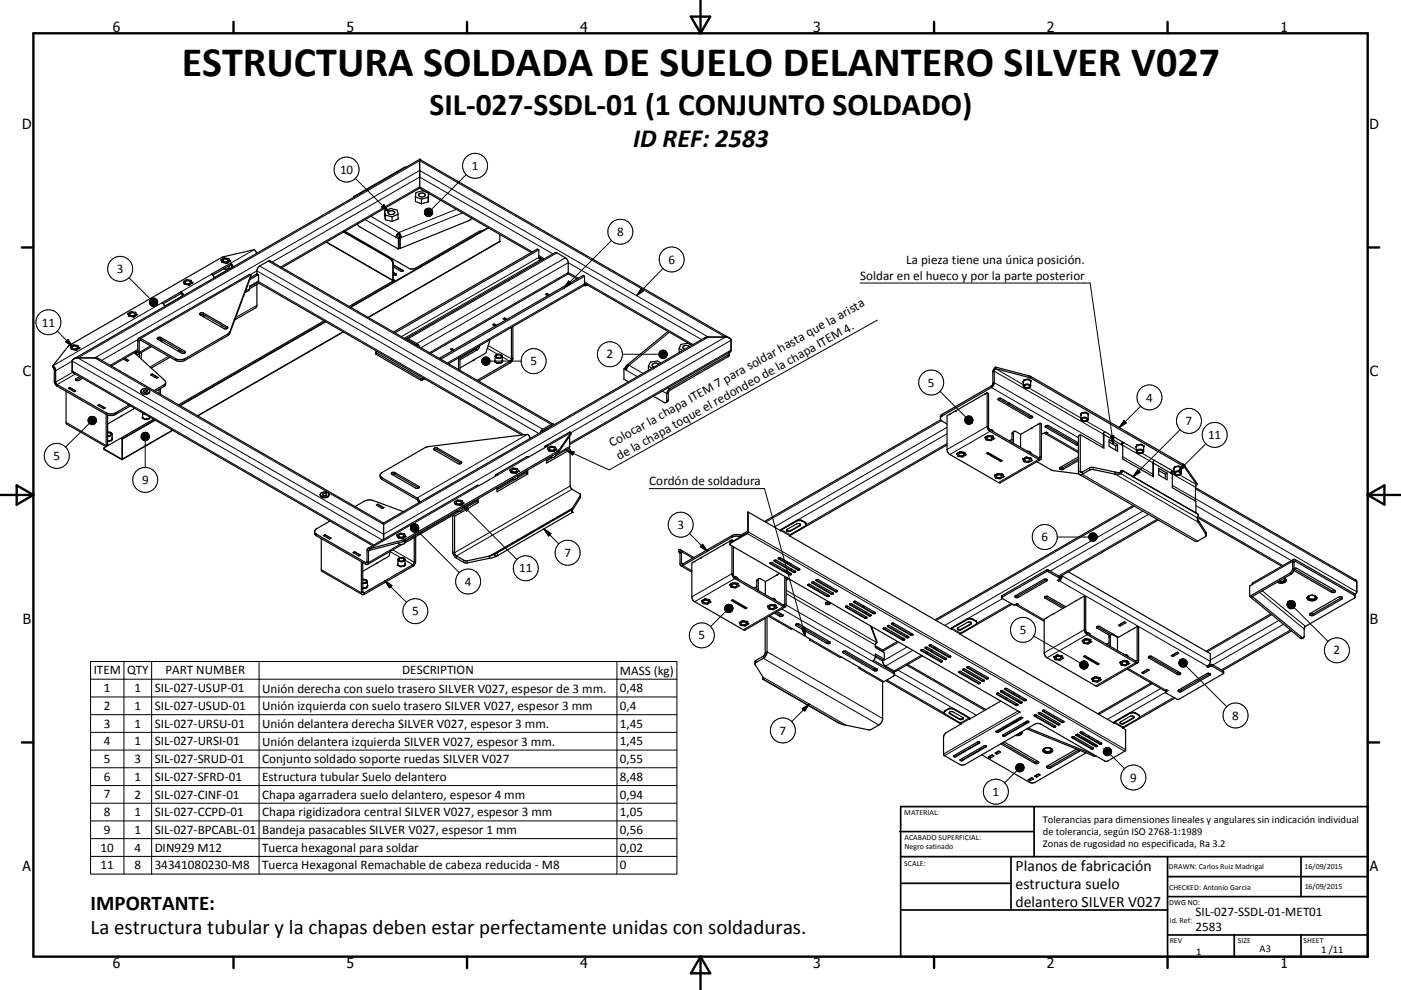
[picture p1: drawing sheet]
<svg xmlns="http://www.w3.org/2000/svg" width="420mm" height="297mm" viewBox="0 0 420 297" stroke-linecap="round" stroke-linejoin="round" font-family="sans-serif">
<defs><g id="words">
<text font-size="12.6" x="54.5" y="22.8">ESTRUCTURA SOLDADA DE SUELO DELANTERO SILVER V027</text>
<text font-size="9.4" x="128.8" y="34.5">SIL-027-SSDL-01 (1 CONJUNTO SOLDADO)</text>
<text font-size="7.9" x="189.8" y="44">ID REF: 2583</text>
<g font-size="6.3">
<text x="27.1" y="273">IMPORTANTE:</text>
<text x="27.1" y="280.2">La estructura tubular y la chapas deben estar perfectamente unidas con soldaduras.</text>
</g>
<g font-size="4.7">
<text x="304.5" y="261.2">Planos de fabricación</text>
<text x="304.5" y="266.6">estructura suelo</text>
<text x="304.5" y="272">delantero SILVER V027</text>
</g>
<g font-size="4.2">
<text x="33.9" y="9.6">6</text>
<text x="103.9" y="9.6">5</text>
<text x="173.9" y="9.6">4</text>
<text x="243.8" y="9.6">3</text>
<text x="313.9" y="9.6">2</text>
<text x="383.9" y="9.6">1</text>
<text x="6.7" y="38.7">D</text>
<text x="410.5" y="38.7">D</text>
<text x="6.9" y="112.9">C</text>
<text x="410.7" y="112.9">C</text>
<text x="6.9" y="187.1">B</text>
<text x="410.7" y="187.1">B</text>
<text x="6.8" y="261.4">A</text>
<text x="410.7" y="261.4">A</text>
<text x="33.9" y="290.4">6</text>
<text x="103.9" y="290.4">5</text>
<text x="173.9" y="290.4">4</text>
<text x="243.8" y="290.4">3</text>
<text x="313.9" y="290.4">2</text>
<text x="383.9" y="290.4">1</text>
</g>
<g font-size="3.9">
<text x="101.9" y="52.2">10</text>
<text x="141.5" y="51">1</text>
<text x="185" y="70.8">8</text>
<text x="35.1" y="82">3</text>
<text x="200.4" y="79.2">6</text>
<text x="257.9" y="83.9">Soldar en el hueco y por la parte posterior</text>
<text x="271.7" y="79.3">La pieza tiene una única posición.</text>
<text x="12.5" y="98">11</text>
<text x="181.9" y="107.5">2</text>
<text x="159" y="109.6">5</text>
<text x="278.2" y="116">5</text>
<text x="343.7" y="120.5">4</text>
<text x="355.4" y="127.5">7</text>
<text x="362.2" y="131.7">11</text>
<text x="183.5" y="134.1" transform="rotate(-29 183.5 134.1)">Colocar la chapa ITEM 7 para soldar hasta que la arista</text>
<text x="16" y="138">5</text>
<text x="185.7" y="138.1" transform="rotate(-29 185.7 138.1)">de la chapa toque el redondeo de la chapa ITEM 4.</text>
<text x="42.6" y="145.3">9</text>
<text x="194.6" y="145.5">Cordón de soldadura</text>
<text x="203.1" y="158.7">3</text>
<text x="169.2" y="167">7</text>
<text x="312.3" y="162.4">6</text>
<text x="155.6" y="171.7">11</text>
<text x="139.4" y="175.7">4</text>
<text x="123.5" y="184.6">5</text>
<text x="209.4" y="191.9">5</text>
<text x="305.7" y="190.2">5</text>
<text x="399.8" y="196.3">2</text>
<text x="28.1" y="202.4">ITEM</text>
<text x="38.1" y="202.4">QTY</text>
<text x="49.6" y="202.4">PART NUMBER</text>
<text x="120.6" y="202.4">DESCRIPTION</text>
<text x="185.8" y="202.4">MASS (kg)</text>
<text x="31.2" y="207.7">1</text>
<text x="40.3" y="207.7">1</text>
<text x="46.4" y="207.7">SIL-027-USUP-01</text>
<text x="78.6" y="207.8">Unión derecha con suelo trasero SILVER V027, espesor de 3 mm.</text>
<text x="185.8" y="207.7">0,48</text>
<text x="31.2" y="213">2</text>
<text x="40.3" y="213">1</text>
<text x="46.4" y="213">SIL-027-USUD-01</text>
<text x="78.6" y="213.1">Unión izquierda con suelo trasero SILVER V027, espesor 3 mm</text>
<text x="185.8" y="213">0,4</text>
<text x="369.4" y="215.9">8</text>
<text x="31.2" y="218.4">3</text>
<text x="40.3" y="218.3">1</text>
<text x="46.4" y="218.4">SIL-027-URSU-01</text>
<text x="78.6" y="218.4">Unión delantera derecha SILVER V027, espesor 3 mm.</text>
<text x="185.8" y="218.3">1,45</text>
<text x="233.7" y="220.4">7</text>
<text x="31.2" y="223.6">4</text>
<text x="40.3" y="223.6">1</text>
<text x="46.4" y="223.6">SIL-027-URSI-01</text>
<text x="78.6" y="223.7">Unión delantera izquierda SILVER V027, espesor 3 mm.</text>
<text x="185.8" y="223.6">1,45</text>
<text x="31.2" y="228.9">5</text>
<text x="40.3" y="228.9">3</text>
<text x="46.4" y="228.9">SIL-027-SRUD-01</text>
<text x="78.6" y="229">Conjunto soldado soporte ruedas SILVER V027</text>
<text x="185.8" y="228.9">0,55</text>
<text x="31.2" y="234.3">6</text>
<text x="31.2" y="239.5">7</text>
<text x="40.3" y="234.3">1</text>
<text x="40.3" y="239.6">2</text>
<text x="46.4" y="234.3">SIL-027-SFRD-01</text>
<text x="46.4" y="239.6">SIL-027-CINF-01</text>
<text x="78.6" y="234.4">Estructura tubular Suelo delantero</text>
<text x="78.6" y="239.7">Chapa agarradera suelo delantero, espesor 4 mm</text>
<text x="185.8" y="234.3">8,48</text>
<text x="185.8" y="239.6">0,94</text>
<text x="297.5" y="238.8">1</text>
<text x="338.8" y="234.5">9</text>
<text x="31.2" y="244.9">8</text>
<text x="40.3" y="244.9">1</text>
<text x="46.4" y="244.9">SIL-027-CCPD-01</text>
<text x="78.6" y="244.9">Chapa rigidizadora central SILVER V027, espesor 3 mm</text>
<text x="185.8" y="244.9">1,05</text>
<text x="31.2" y="250.2">9</text>
<text x="40.3" y="250.2">1</text>
<text x="46.4" y="250.2">SIL-027-BPCABL-01</text>
<text x="78.6" y="250.3">Bandeja pasacables SILVER V027, espesor 1 mm</text>
<text x="185.8" y="250.2">0,56</text>
<text x="30.1" y="255.5">10</text>
<text x="40.3" y="255.5">4</text>
<text x="46.4" y="255.5">DIN929 M12</text>
<text x="78.6" y="255.6">Tuerca hexagonal para soldar</text>
<text x="185.8" y="255.5">0,02</text>
<text x="30.1" y="260.9">11</text>
<text x="40.3" y="260.9">8</text>
<text x="46.4" y="260.9">34341080230-M8</text>
<text x="78.6" y="260.9">Tuerca Hexagonal Remachable de cabeza reducida - M8</text>
<text x="185.8" y="260.9">0</text>
<text x="358.4" y="274.9">SIL-027-SSDL-01-MET01</text>
<text x="358.4" y="279.4">2583</text>
</g>
<g font-size="3.1">
<text x="312.7" y="246.8">Tolerancias para dimensiones lineales y angulares sin indicación individual</text>
<text x="312.7" y="250.4">de tolerancia, según ISO 2768-1:1989</text>
<text x="312.7" y="254">Zonas de rugosidad no especificada, Ra 3.2</text>
<text x="358.6" y="286.5">1</text>
<text x="377.6" y="285.6">A3</text>
<text x="396.1" y="285.9">1 /11</text>
</g>
<g font-size="2.4">
<text x="271.1" y="244.4">MATERIAL:</text>
<text x="271.2" y="252">ACABADO SUPERFICIAL:</text>
<text x="271.2" y="254.7">Negro satinado</text>
<text x="271.1" y="259.7">SCALE:</text>
<text x="350.4" y="260.8">DRAWN: Carlos Ruiz Madrigal</text>
<text x="391.1" y="260.6">16/09/2015</text>
<text x="350.5" y="267">CHECKED: Antonio Garcia</text>
<text x="391.2" y="266.7">16/09/2015</text>
<text x="350.5" y="271.4">DWG NO:</text>
<text x="350.7" y="276.9">Id. Ref:</text>
<text x="350.7" y="282.8">REV</text>
<text x="371.1" y="282.9">SIZE</text>
<text x="390.8" y="283">SHEET</text>
</g>
</g></defs>
<g fill="none" stroke="#000" stroke-width=".36">
<path d="M121.8 50.1l-.8 .2-14.8 8.6-.3 .4M124.5 59.1v1.4l1.4 .5M124.5 59.1l1.9 .6M125.7 58.1a1.02 1.02 0 0 1 1.1-.3 1.02 1.02 0 0 1 .7 .9 1.16 1.16 0 0 1-2-.3zM125.8 47.8v8.6M125.8 47.8l92.9 53.6M125.8 56.4l2.4 1.4M125.8 47.8l-103.6 59.8M125.8 56.4l-41.3 23.9M126.4 59.7v1.4M128.4 59.2v1.4M128.4 59.2l-2 .5"/>
<path d="M128.5 59.7l-.1 .9M128.5 58l30.8 17.8M128.5 57.9l-1.8-.7-2 .6-.2 1.3M128.5 57.9v1.4M128.5 57.9l-.1 1.3M66.6 78.6l.2 .1M66.8 78.7l1 .2M66.9 78a.77 .77 0 0 1 .9-.4 .77 .77 0 0 1 .5 .8 .82 .82 0 0 1-.8 .2 .82 .82 0 0 1-.6-.6zM67.8 78.9h.1M68.7 79.7a1.07 1.07 0 0 1-.5 1 1.07 1.07 0 0 1-1.2 0M68.8 78.4l-1 .5M68.9 78.4h-.1"/>
<path d="M68.9 78.4h.1M68.9 78.3l-.1 .1M68.9 78.3l-.5-.8a1.82 1.82 0 0 0-2 .4l.2 .7M68.9 78.3v.1M69.1 79l-5.7 3.2 .4 .3M69.1 79l.8 1.1M69.1 79v.5M69.1 79.5l.4 .8M69.1 79.5l-5.3 3.1M77 76l-.8-1.1-9.8 2.4-45.6 26.3-5 6.1M97.8 72.6l20 11.6M103.4 69.4l19.3 11.1 .7 .2 1-.2 19.2-11.1h.8"/>
<path d="M107.1 67.3l.9 .8 11.4 6.6M115.3 63.3l.2 2.3M115.3 63.3l1.8-.8 2 .5 .2 1.3M115.3 63.3l.3 1.2M115.6 64.5v1.4M115.6 64.5l2 .6M116.1 66.1l1.5 .4M116.5 63.5a1.05 1.05 0 0 1 1-.3 1.05 1.05 0 0 1 .8 .8 1.1 1.1 0 0 1-1.9-.4zM117.6 65.1v1.4M117.9 79.6l2.9 1.6M117.9 79.4l2.9 1.9M118.7 71.2l.7 .4"/>
<path d="M118.9 65.9l-1.3 .6M119.2 71l.7 .4M119.2 71l-.5 .2M119.3 64.3v1.4M119.3 64.3l-1.7 .8M119.4 71.6v3.1M119.6 69.8v.5M119.6 70.3l.3 .7M119.6 69.8l.4 .5 .3 1M119.6 69.8l-.7 .7-.2 .7M119.6 70.3l-.4 .7M119.6 71.2v.1"/>
<path d="M119.6 71.2l.4 .2M119.9 71.4v3.1l-.5 .2M119.9 71.4l-.5 .2M119.9 74.5h.1M119.9 71l-.3 .2M119.9 71l.4 .3M120 71.4v3.1M120.3 71.3l-.3 .1M128.4 60.6l-1.5 .4M141.5 65.5l-1.1 .7-20.4 8.3M146.3 68.3l-41.3 23.8M146.5 68.4l-41.3 23.8"/>
<path d="M149.8 70.3v2.2l-39.4 22.8M161.5 77.1l1.4 .8M161.5 74.9v2.3l.3 .7M161.5 74.9l-43.1 25M161.5 74.9l-.4-.2-43.1 24.9M161.8 77.9l.1 .1M161.8 77.3l.8 .6-.4 .2-.3-.1M161.8 77.2v.7M38.7 94.8h.1M38.7 94.8l1.2 .2M39 94a.87 .87 0 0 1 1.5 .4 .83 .83 0 0 1-.9 .4 .83 .83 0 0 1-.7-.7zM39.9 95h.1"/>
<path d="M39.9 95h.2M40.2 95h-.2M40.2 95h.1M40.9 94.5l-.7 .5M40.9 94.5l-.4-.8a1.9 1.9 0 0 0-2.1 .3l.3 .8M54.3 88l-5.4 3.1M54.3 87.6l-5.7 3.2 .8 1.1M54.3 87.6l.7 1.1M54.3 87.6v.4M54.3 88l.4 .9M54.5 88.9h.1M55.3 85.1l.1 .1"/>
<path d="M55.3 85.1v.1M55.3 85.2l.2 .1M55.4 85.2l.1 .1M55.6 84.5a.91 .91 0 0 1 1.5 .3 .83 .83 0 0 1-.9 .4 .83 .83 0 0 1-.6-.7zM57.5 85a1.83 1.83 0 0 1-2 .3M57.6 84.9l-.1 .1M57.6 84.9h.1M57.6 84.8l-.1 .2M57.6 84.8l-.5-.7a1.78 1.78 0 0 0-2 .3l.2 .7M57.6 84.8v.1M60 94l1-.1 7.1 4.1a.51 .51 0 0 1-.1 .7 .51 .51 0 0 1-.7-.1l-7.3-4.1-.1-.2zM60 94.5l1-.1 7.2 4.1"/>
<path d="M61.5 94.7l-.5 .3M67 97.9l-.5 .3M69.4 80.3l-5.2 3-.4-.8M69.4 80.3h.1M74.8 86.6l-.2 .6-1.2 .6M75.2 82.5v.4l-6.4 17.4-13.3 7.8a3.2 3.2 0 0 1-2.9 0l-10.6-6.1-.3 .3v3.4a.59 .59 0 0 1-.4 .6 .59 .59 0 0 1-.6-.2M75.2 82.5l-6.4 17.3-13.3 7.8a3.2 3.2 0 0 1-2.9 0l-10.6-6.1-.5 .1-.2 .3v3.7l-.2 .2-.4-.2M75.2 82.5l-.5-.1-33.1 19.1M76.9 82.2l-1.8 1.1M77 82.2h.1M77 82.2h-.1M77 82.2l.1-1.4 .6-.9 2.7-1.6h.6l84.9 49"/>
<path d="M77 85.3l-.1 6.8-6.5 3.8M77 82.2l.5 .3M77.1 84.6l.2 .2M77.2 84.7l-2.4 1.4M77.3 84.8l79.2 45.7M77.5 82.5l-.1 1.9-2.4 1.4-.2 .8M77.5 82.5l-2.6 1.4M77.7 85l-2.9 1.6M97.2 96.2l-43.7 25.2M97.5 96.5l-43.6 25.1M97.7 96.6l-43.7 25.1M103 99.6l-43.7 25.2"/>
<path d="M117.9 81.8l.9 .6M117.9 81.7l.9 .5v.3M117.9 82.3l.4 .3 .5-.1M117.9 80l2.4 1.4 .5-.1M118.1 84h-.2v-5.2l-.7-1.2-14.2-8 14.1 8.1 .6 1.1 .1 5.4h.2M118.1 84v.2M118.1 84l.1 .1-13.5 7.8M120.8 81.2v.1M148.2 97.2l.7 .4M148.2 97.2v.5M148.2 97.7l.3 .1M148.2 97.2l-.5 .2 .7 .4"/>
<path d="M148.2 97.7h-.1M151.3 95.5l-.4 .2M151.3 95.5l.6 .3M151.3 95.4l.7 .4M151.3 95.4v.1M151.3 95.4l-.5 .2 .7 .4M153.3 98.2v9.8l-10.2 6.1M153.8 98v9.4l-.4 1-.5 .5-9.4 5.5M164 88l.7 .4M164 88v.5M164 88l-.5 .3 .8 .4-.3-.2M164 88.5v.1"/>
<path d="M170.3 82.1l2.7 1.6M175.1 85.6l-40.7 23.5M175.2 85l32.2 18.6M175.2 85.1l.4 .1M175.2 85.1l-.1 .5M175.2 82.9l-.4-.3-43.1 24.9M175.2 82.9v2.2M175.2 82.9l-43.1 24.9M176.1 85.5l-.5 .2-.5-.1M200.3 99.4l-12.5 10.3M15.8 109.7l.6 .5 .3 .8v3.6l.3 .7 14.8 8.6a3.1 3.1 0 0 0 2.8 0l4.1-2.4M15.8 109.7v.5l.5 .8v3.6l.6 1.1 14.9 8.6"/>
<path d="M19.8 117.4l.1 9.8 11.8 6.8M20.9 116.2l-.4 .3M20.9 116.2v.1M20.9 116.2l1.8 1.1-.4 .2-1.8-1M20.9 116.3l1.8 1M20.9 116.3l-.3 .3M21.4 104.7l.2 .1M21.6 104.8l1 .2M21.8 103.9a.75 .75 0 0 1 .8-.2 .75 .75 0 0 1 .5 .8 .82 .82 0 0 1-.8 .2 .82 .82 0 0 1-.6-.7zM22.6 105h.1M23.7 104.5l-1.1 .5M23.7 104.3l-.5-.7a1.82 1.82 0 0 0-2 .3l.2 .8"/>
<path d="M23.7 104.3v.2M23.9 113l-1.1 .6v.5M24.3 113.2l-1.5 .9M24.8 113.5l-1.3 .7-.7-.1M37.3 107.5l1.2 .7M37.4 107.5l1.2 .6-.5 .3-1.1-.7M40.7 106.1h-.1M40.7 105.6l-.5 .2 9.2 8.3a1.23 1.23 0 0 1-.3 1.9l-2.5 1.5M40.7 105.6v.5M40.9 106.3v.1M41.3 105.2l-7.9 4.6M41.8 106.1v1.1"/>
<path d="M42.3 117.3a1.42 1.42 0 0 0 1.1 1.1 1.42 1.42 0 0 0 1.4-.7l.1-.1M42.3 117.3a1.58 1.58 0 0 1 2.6-.1v.4M42.3 117.3a1.54 1.54 0 0 0 2.5 .2M42.4 105.8v1.9M43 117.2a.58 .58 0 0 1 .7-.3 .58 .58 0 0 1 .4 .6 .59 .59 0 0 1-.6 .2 .59 .59 0 0 1-.5-.5zM44.9 117.4l-.1 .1M45.2 112.5l.4-.3 1.8 1-.4 .3zM45.5 104l-4 2.3M45.6 112.2v.1M45.6 112.3l-.3 .2M45.6 112.3l1.7 1M47.3 101.3h1l7.1 4.1a.52 .52 0 0 1-.1 .7 .52 .52 0 0 1-.7-.1l-7.3-4.2-.2-.1z"/>
<path d="M47.3 101.8l.8-.1 7.3 4.2M47.7 116.8v1.3M48.1 116.6v1.7M48.8 102.1l-.6 .3M49.7 114.8l-.4 .6-3.1 1.8M51 107.2l-5.7 3.2M54.3 105.2l-.5 .4M112.7 105.7l13.4 7.8 .8-.1M113 105.4l-.3 .2v.7l13.4 7.7h.6l.6-.4M121.8 101.6l44.6-25.8 .6 .1 2.9 1.7 .5 1.2v3l-.3 .5-41 23.7M121.8 101.5l.6 .1 2.7 1.6 .6 .9M121.8 101.5l-.1 .2"/>
<path d="M122.2 102l3 1.8M135.4 104.6l-.3 .2M135.4 104.6l.7 .4M135.4 104.6h.1M135.4 104.6l-.4 .2 .7 .4M137.5 107.4v3.5M137.9 107.1v4M141.9 108.1l-4 2.3M141.9 108.1h.1M143.2 104.1l-.6 .6-4.7 2.7M143.8 103.7l-.6 1.2-5.3 3M146.9 101.9l-1.3 4-3.7 2.2"/>
<path d="M148.4 108.3l-.1 .3M148.4 106.9a1.28 1.28 0 0 0 2.2 .1M148.4 108.2v.1M148.5 108.6l.5 .3M148.8 106.7a.86 .86 0 0 1 1.5 .4 .8 .8 0 0 1-.9 .3 .8 .8 0 0 1-.6-.7zM149.6 108.9h.6M149.6 108.9l-.2 .1M150.5 108.5l-.9 .4M150.5 108.6v.1M150.6 108.4l-.1 .2M150.6 108.4l-.1 .1M150.6 108.3v-1.5a1.38 1.38 0 0 0-2.2 0v1.6l.3 .3 .9 .2"/>
<path d="M150.6 108.3v.1M150.6 108.1l.1 .2M150.6 108.4h.1M150.6 108.1l.1 .1-.3 .7-1.2 .1-.9-.5 .1-.2M150.6 108.3h.1M187.1 110.7v3.1l1.3 .8M187.4 110.4v.1M187.4 110.4l.5 .1M187.5 110.4l.3 .2M187.5 110.4l-.4 .3M187.6 110.2l-.2 .2M187.6 110.2a.66 .66 0 0 1 1-.6l-.6 .7"/>
<path d="M187.6 110.2l.4 .1M187.9 110.5l-.1 .6-.7-.4M188 110.3l-.1 .2M194.4 109.8v1.3M194.4 109.8l1.1 .7M197.5 109.3a1.13 1.13 0 0 0-2 .4l.7 .4M198.2 108.9l-1.1-.6-2.1 .3-.6 1.2M203.6 104.6l1.1 .6M203.6 104.6v1.2M206.7 104a1.13 1.13 0 0 0-2 .4l.7 .4M207.4 103.6l-1.1-.6-2.1 .3-.6 1.3M218.6 105.8l.1 .2"/>
<path d="M218.7 106l-.4 .5-17.7 10.3-.7 1.1v2.5l-.2 .3M218.7 106l-.1 .6-.3 .4-17.5 10.1-.4 .6-.1 2.3a.94 .94 0 0 1-1 .8l-3.4-1.9M293.5 119.3l-9.6 5.4v10.2l.7 1.3 15.1 8.7 12.3-7M293.5 119.2v.1M296 117.8l-2.5 1.5M296 117.8l.4 .3v10.1l.3 .6M296 117.8v10.1l.4 1.2 15.3 8.8 .3-.1 .2-.5v-10.1l-.4-.2M298.5 110.1l-.8 1.3v3.6l-.3 .7-14.9 8.6a1.23 1.23 0 0 0 0 2.1l1.4 .8M298.5 110.6l-.4 .8-.1 3.6-.6 1.1-14.9 8.6-.6 .8M298.5 110.1l10.6 2.9 45.6 26.3 4.1 5.7v.4M298.5 110.6l10.6 2.9 45.6 26.3 4.1 5.6M298.5 110.1v.5"/>
<path d="M299.4 119.6l-.2 .1 .2 .3 9.2 5.4a.48 .48 0 0 0 .6 .1 .48 .48 0 0 0 .2-.6M299.4 119.6h.8l9.2 5.3M299.4 119.6l9.2 5.3h.8M306.7 114.5l.1 .1M306.8 114.5h.1M306.8 114.4v.1M306.9 114.4h-.1M306.9 114.4l-.1 1.5M306.9 114.2v.2M307 114l-.1 .2M307 115.5a1.2 1.2 0 0 1 2 .5 1.28 1.28 0 0 1-2.2-.2zM307.2 115.7a.88 .88 0 0 1 1.5 .3 .83 .83 0 0 1-.9 .3 .83 .83 0 0 1-.6-.6z"/>
<path d="M307.3 113.9h.1M307.4 114l-.5 .2M307.8 113.9l-.4 .1M307.9 113.9h-.5M307.9 113.9l.6 .1M308 113.7l-.2 .2M308.4 113.8l.1 .2M308.5 114l.3 .1M308.8 114.1h.1M308.8 114.2l.2 1.7M309 114.4v.2M309 114.4l.1-.2-.9-.5-1.2 .2-.2 .8"/>
<path d="M309.1 114.2l-.1 .2M29.3 121.6l.5-.3 1.8 1.1-.5 .2zM29.8 121.3v.1M29.8 121.4l-.4 .2M29.8 121.4l1.7 1M31.2 134.7v.1M31.8 124.3l.1 9.6M32.3 129.6a1.08 1.08 0 0 1 1.3 .7M32.3 129.8a.64 .64 0 0 1 .7 0 .64 .64 0 0 1 .2 .7l-.9 .2M32.3 132.2h.5M32.3 124.5l.1 9.2M32.5 124.6l-.2 .1"/>
<path d="M32.8 132.2l-.3 .2M32.8 132.2l.4 .1M33.5 131.9l-.7 .3M33.5 131.9v.2M33.6 131.8l-.1 .1M33.6 131.7v.1M33.6 130.3a1.08 1.08 0 0 1-1.3 .6M33.6 131.5l.1 .1M33.6 130.3v1.4M33.6 131.4l-.2 .8-1.1 .2M33.7 131.7h.1M33.7 131.7h-.1"/>
<path d="M36.3 124.8h.1M36.3 124.8l-4 2.4M36.6 131.7l-.1 6-5.3-3M36.6 131.7h.1M36.7 131.7l-.1 6.2-5.3-3-.1-.3M39.1 121.8l-4.5 2.5a3.1 3.1 0 0 1-2.8 0M40.2 122.4l-.1 .3-3.8 2.1M42.7 125.2v.2M42.7 125.2l-.1 .2 .9 .5 1.3-.2 .2-.5M42.8 123.9v1.2l.3 .4M42.8 125l-.1 .2M42.8 123.9l.7 .4"/>
<path d="M42.8 125.5h.3M43.1 125.5l.3 .3M43.1 125.5l1 .2M44.1 125.7h.4M44.1 125.7l-.3 .1M44.9 125.3h.1M44.9 125.3l-.8 .4M44.9 125.2l-.1 .4M44.9 125.1v.2M45 125.2h-.1M46.1 125.8l-14.9 8.5v.4M46.4 126l-9.8 5.7"/>
<path d="M46.5 126.1l-9.8 5.6M51.8 129.1l-15.2 8.8M130.2 134.5l.8-.1 7.3 4.2a.6 .6 0 0 1-.3 .6 .6 .6 0 0 1-.7-.1l-7.2-4.2zM130.2 135l.9-.1 7.2 4.1M159 131.6l-.3-.8-.6-.5-30.2 3.8-13.3 7.6a1.24 1.24 0 0 0 0 2.2l10.4 6 .4 .4 .1 .6M163.3 134.3l.2-.5h.6l-5.6 3.3h-.6l-9.2 5.3M164.2 134.5l.1-.1a1.87 1.87 0 0 1 2.1-.3l.4 .8M164.2 134.5l.4 .7M164.2 134.5v.1M164.5 135.2l.2 .1M164.6 135.2l.1 .1M164.7 135.3l1 .1"/>
<path d="M164.9 134.4a.75 .75 0 0 1 .8-.2 .75 .75 0 0 1 .5 .7 .81 .81 0 0 1-.9 .2 .81 .81 0 0 1-.5-.6zM165.5 127.8l-3 1.7M165.8 137.2l-1.9 1.1M165.9 127.3l.2 .2M165.9 127.3h-.6l-2.6 1.5-.7 1M166 135.4h-.3M166.6 136.8l-.8 .4h-.9M166.6 136.2v.6M166.7 134.9l-.7 .5M166.8 134.9h-.1M170.4 134.6l.5 .3M170.8 133.4l48-27.8 .4-.6v-2.9a1.35 1.35 0 0 0-1.5-1h-5.6l-.9 .3-96.2 55.5"/>
<path d="M170.8 130.9l-.1 3.5-4.2 2.4M170.9 134.9l-7 4v-1.1M170.9 134.9l.1 11.1 .4 .7 2.6 1.7v.8l-2.4 3.9M171.2 129.8l-.6-.1-7 4.1M171.2 129.8l-4.1 5.6-45.6 26.4-10.6 2.8M171.2 129.8v.5l-3.9 5.5-46 26.5-10.4 2.8M282 125.9l-52.8 30.5M283.9 133.5l-47.2 27.3M286.9 136.1l.5 .8a1.78 1.78 0 0 0 2-.3l.1-.1M286.9 136.1h.1M287.5 136.1a.73 .73 0 0 1 .9-.3 .73 .73 0 0 1 .4 .8 .77 .77 0 0 1-.8 .2 .77 .77 0 0 1-.5-.7zM289 135.7l.2 .2"/>
<path d="M289 135.7a1.8 1.8 0 0 0-2.1 .4M289 135.7h.1M289 135.7l.2 .1M289.2 135.9l.3 .6M289.2 135.8v.1M289.2 135.8l.3 .7M295.4 131.1v.1M295.8 136l.4-.3 4.3 2.5-.5 .3zM296 135.9l4 2.3M296 131.1a.75 .75 0 0 1 .9-.2 .75 .75 0 0 1 .5 .8 .81 .81 0 0 1-.9 .2 .81 .81 0 0 1-.6-.7zM296.2 130.7l-.8 .4M296.5 130.7h-.3"/>
<path d="M296.5 130.7l1 .1M296.5 130.7h.1M296.7 128.8l.8 .3 .2 .3M297.5 130.8l.1 .1M297.6 130.9l.1 .1M297.7 131l.2 .7a1.84 1.84 0 0 1-2.2 .3l-.3-.8M297.7 130.9v.1M297.7 129.4v.1M300 138.2v.3M300.3 138.1l-.3 .1M302.6 120.9v.5M303.4 131.8l-.8 .5"/>
<path d="M303.4 132.7v-2.7l.2-.3 .8-.3 1.6 .9v3.9M304 129.5l-.2 3.4M306.7 137.7v.1M306.7 137.7h.1M307.2 137.8a.8 .8 0 0 1 .9-.3 .8 .8 0 0 1 .6 .7 .86 .86 0 0 1-1.5-.4zM307.6 137.2h.2M307.6 137.2l-.9 .5M307.8 137.2l1 .2M307.9 135.3l.7 .2 .5 .5M308.8 137.4h.1M308.9 137.4l.3 .9a1.87 1.87 0 0 1-2.2 .2l-.3-.7M309.1 136h.1"/>
<path d="M309.3 128.4l-3.3 1.9M309.3 128.4h.1M310.9 138.5l4.9 2.7 7.6 1M311.1 127.4h.1M311.1 127.4l-1.8 1M311.8 127l-.7 .4M311.8 127v10.2l-.2 .2-14.9-8.6M313.2 129.9l.4 .2 .5-.2-.4-.3-1.5 .6M313.3 130.1l10 5.7M313.5 127.7l9.2 5.3 .6 .1M313.5 127.7l-.1 .2 .1 .3 9.2 5.3 .6 .1M313.5 127.7h.9l8.9 5.2"/>
<path d="M323.3 138.2l-4.5 2.6a.55 .55 0 0 1-.7 .1 .55 .55 0 0 1-.3-.7M323.3 137.1l-5.5 3.1M323.3 137.7l-4.7 2.7-.8-.1M323.9 130.4l.1 11.2 .5 .1 2.8-1.5 7 1.4M323.9 130.4l7.1 4.1v-4.1M323.9 130.4l-.6 .3v11a.69 .69 0 0 0 .4 .7 .69 .69 0 0 0 .8-.1l2.8-1.5 7 1.4M324.1 125.8a1.29 1.29 0 0 1 2.1 0M324.1 124.4h-.1M324.1 124.3v.1M324.2 124.2l-.1 .1M324.2 124v.2M324.4 125.6a.89 .89 0 0 1 1.5 .4 .82 .82 0 0 1-.8 .3 .82 .82 0 0 1-.7-.7z"/>
<path d="M324.5 123.8l.2 .1M324.7 123.9l-.5 .3M324.9 123.9h-.2M324.9 123.9l1 .1M325.3 123.7l-.4 .2M325.7 123.8l.2 .2M325.9 124l.2 .1M326.1 124.1l.1 .2v1.7a1.38 1.38 0 0 1-2.1-.1v-1.6M326.1 124.1h.1M326.3 124.4l.1-.2-.9-.5-1.2 .2-.4 .7h.2l-.1-.1M326.3 124.4l-.1 .1M326.3 124.2v.2"/>
<path d="M330.8 130.3l.1 .1M331 130.4l5.6 3.3v4l9.2 5.3v-4.1M331 130.4l-.2 .1M332.5 131.9l2.6 1.5v2l-2.6-1.5zM332.5 132.6l2 1.1M334.5 133.7v1.3M335.1 133.4l-.6 .3M336.5 133.5l.4-.7-5.7-3.3-.4 .6-.1 4.2M336.5 133.5v.1M336.6 132.6l-.5 .8M340.6 134.1l.1 .1M340.6 134h.1"/>
<path d="M340.7 134h-.1M340.7 135.4a1.31 1.31 0 0 1 2.2 0M340.7 133.9v.1M340.7 133.9v1.6a1.32 1.32 0 0 0 2.2-.1M340.7 133.9h.1M340.8 133.6l-.1 .3M341.1 133.4l.4 .1M341.2 135.1a.73 .73 0 0 1 .8-.2 .73 .73 0 0 1 .5 .8 .81 .81 0 0 1-.9 .2 .81 .81 0 0 1-.5-.7zM341.5 133.5l-.8 .4M341.7 133.4l.9 .2M341.7 133.4l-.2 .1M341.9 133.3l-.2 .1"/>
<path d="M342.3 133.4l.3 .2M342.6 133.6l.1 .1M342.7 133.7h.1M342.7 133.7l.2 .4v1.3M342.9 134v.1M343 133.8l-.1 .2M343 133.8l-.9-.5-1.2 .2-.4 .7h.2M345.7 138.9l.1 .1M345.8 138.9l5.7 3.3v4.1l7 4.1v3.5M345.8 138.9l-.1 .1M352.5 140h.3M352.8 140l-.7 .3"/>
<path d="M353 140l.7 .1M353 140h-.2M353.2 139.9h-.2M353.6 139.9l.1 .2M94.3 159.5v.6l.4 .5 15.1 8.7h.5l.1-.3 .1-3.7v-.2h.4M96.1 148a1.7 1.7 0 0 1 2.5 .2 1.36 1.36 0 0 1-.9 1.2 1.36 1.36 0 0 1-1.4-.4l-.3-.4zM96.8 148.2a.53 .53 0 0 1 .6-.3 .53 .53 0 0 1 .3 .7 .58 .58 0 0 1-.6 .1 .58 .58 0 0 1-.3-.5zM98.6 148.4a1.58 1.58 0 0 1-2.6 .1M98.9 156.3l-4 2.3a.89 .89 0 0 0-.6 .9 .89 .89 0 0 0 .6 .8l14.9 8.5 .2-.3 .1-3.6 .3-.4 .5 .1M106.4 152l2.9-1.7a3.1 3.1 0 0 1 2.5-.2l9.1 3.4M112.8 151.5l.5-.2 1.8 1-.5 .3zM113.3 151.4l1.7 1"/>
<path d="M113.3 151.3v.1M113.3 151.4l-.4 .2M114 142.7l.6 .7 10.6 6.1 .7 1.2M115 156.9l-85.4-49.3-.9-.2h-5.7a1.34 1.34 0 0 0-1.4 .9v3l.4 .6 89.7 51.8M115 156.9v4.9M117.4 141.8h1l7.3 4.3a.67 .67 0 0 1-1.1 .3l-7.2-4.2zM117.5 142.3h.9l7.1 4.1M125.5 146.4h.1M135.7 154.6v11.1l.6 1.2 .5 .5 2.9 1.5 7-1.4M135.7 154.6l.6 .3M136.2 150.7l.1-.2a1.93 1.93 0 0 1 2.2-.3l.3 .9M136.2 150.7l.3 .6"/>
<path d="M136.2 150.7h.1M136.3 154.9v10.9l.3 .8 3.1 1.7 7-1.5M136.5 151.3h.1M136.5 151.3l.1 .1M136.6 151.3l.1 .1M136.6 151.4h.1M136.7 151.4l1.1 .1M136.7 151.4h.1M136.9 150.5a.86 .86 0 0 1 1.4 .4 .82 .82 0 0 1-.8 .4 .82 .82 0 0 1-.7-.7zM137 153.3l.9 .1M137.8 153.4l-16.5 9.5M138.6 152.9l-.7 .5"/>
<path d="M138.6 152.3v.6M138.8 151.1l-1 .4M138.8 151v.1M142.8 150.5l.5 .3M143.2 149.7l-.3 .7-4.3 2.5M143.3 150.8l-7 4.1M143.3 149.6v1.2M148.5 142.9l.3-.6 .5 .1-5.7 3.3-.6-.1-32.7 18.9M153.2 141.7l.2 .1M153.4 141.8l1 .1M153.4 141a.9 .9 0 0 1 1.6 .3 .84 .84 0 0 1-.9 .4 .84 .84 0 0 1-.7-.7zM154.4 141.9l.1 .1"/>
<path d="M154.4 143.8l-5.4 3.1M154.5 141.9v.1M154.6 141.9h-.2M154.6 141.9l-.1 .1M155.2 143.3a1.35 1.35 0 0 1-1.6 .4M155.3 142.7l-.1 .6M155.4 141.5l-.8 .4M155.5 141.4l-.1 .1M155.5 141.4l-.5-.8a1.83 1.83 0 0 0-2.1 .4l.3 .7M157.7 141.9l.5 .3M158.1 141.1l-.2 .7-2.7 1.5M158.2 142.2l-9.2 5.3v-1.1"/>
<path d="M158.2 141.1v1.1M171.2 153l.5 .7M171.3 153l-23.2 13.3M171.6 152.5l-.7 .6 .3-.1M171.6 153.1l-.1 .3M171.6 152.5v.6M171.6 153.8l-23.1 13.2M171.7 153.7l-.1 .1M174 148.6l-2.4 3.9M224.2 159.3l-2.2 1.3M224.3 153.6l-.1 .1-.1 6.2-5.2 2.9-.1 .3 .1 .4 86.8 50.3M224.3 153.6v6.2l-5.5 3.4"/>
<path d="M224.3 153.6l9.9 5.7 .1-.3 5-2.8 1 .1 1.4 1M234 159.2l.3-.4 4.7-2.7h1.3l1.1 .6a.64 .64 0 0 1 .3 .5 .64 .64 0 0 1-.3 .6l-4.6 2.6-.1 .4M235.9 158.9l2.9-1.7a.64 .64 0 0 1 .7-.2 .64 .64 0 0 1 .4 .7l-2.9 1.7a.63 .63 0 0 1-.7 .1 .63 .63 0 0 1-.4-.6zM240 157.4l-3.2 1.9h-.5l-.5-.3M298.2 142.6v.2M298.8 142.6a.82 .82 0 0 1 .9-.2 .82 .82 0 0 1 .5 .7 .9 .9 0 0 1-1.5-.3zM299.3 142.1l1 .2M299.3 142.1l-1.1 .5M299.3 142.1h.1M300.3 142.3l.2 .1M300.5 142.4l.2 .8a1.9 1.9 0 0 1-2.1 .2l-.4-.6M323.7 142.4l34.9 20.1 2.7-1.5 .3-.3v-1l-2.4-3.7"/>
<path d="M334.3 141.6l1.4 .2M334.3 141.6v.6M335.7 141.8l.4-.6h.4l22.3 12.8M335.7 141.8l.4 .3M336.1 142.1l.4-.6 .4-.1 22.2 12.9 .2 .3-.4 .7 .1 .4M336.1 142.1l-1.8 .1M339.7 151.7l-59.4 34.3M347.2 156l-29.5 17M347.4 140.5l2.5 1.5v1.9l-2.5-1.4zM347.4 141.2l2 1.1M349.4 142.3v1.3M349.9 142l-.5 .3"/>
<path d="M351.3 142.1h.1M351.3 142.1l.5-.7-5.7-3.3-.4 .7-.2 4.1M351.4 141.2l-.4 .7M351.9 140.6l.1 .1M352 140.5l-.1 .1M352 140.5h.1M352.1 140.4l-.1 .1M352.1 140.4l-.1 1.5M352.1 140.3v.1M352.2 140.1l-.1 .2M352.2 141.6a1.2 1.2 0 0 1 2 .5 1.28 1.28 0 0 1-2.2-.2zM352.4 141.8a.88 .88 0 0 1 1.5 .3 .81 .81 0 0 1-.9 .4 .81 .81 0 0 1-.6-.7z"/>
<path d="M353.7 140.1l.3 .1M354 140.2h.1M354 140.2l.2 1.7M354.2 140.5v.2M354.3 140.3l-.1 .2M354.3 140.3l-.9-.5-1.2 .2-.2 .8M358.4 146.3l47.9 27.6 .5 .7v3l-.6 .7M358.8 154h.1M358.8 154l.4 .3M358.8 145.4l-.4 .8-.1 4M358.9 155.2l25.4 14.7M359 155.7l.2 .9"/>
<path d="M359 155.7l.2 .3M359.2 156v.6M359.2 156.6l2.4 3.9M96.3 161.6l.2 9.8 12.1 7M97 160.7l.5-.3 1.7 1-.4 .3zM97.5 160.4v.1M97.5 160.5l-.4 .2M97.5 160.5l1.7 1M105.8 165.8l.5-.3 1.8 1.1-.5 .2zM106.3 165.5v.1M106.3 165.6l-.4 .2M106.3 165.6l1.7 1"/>
<path d="M108.8 173.8a1.08 1.08 0 0 1 1.3 .6M108.8 174a.64 .64 0 0 1 .7 0 .64 .64 0 0 1 .2 .7l-.9 .2M108.8 176.4h.4M108.9 168.8l-.1 .1M109.2 176.4l-.2 .1M109.3 176.4h-.1M109.3 176.4h.4M110 176.1l-.7 .3M110.1 176.1l-.1 .2M110.1 176l-.1 .1M110.1 176h.1M110.1 174.4a1.08 1.08 0 0 1-1.3 .6"/>
<path d="M110.1 174.4v1.5M110.1 175.9v.1M110.2 175.9h-.1M110.2 175.8h.1M110.2 175.8v.1M110.2 175.8l-.1-.2-.2 .8-1.1 .2M110.9 164.6v.5M112.8 169h.1M112.9 169l-4.1 2.4M117.1 165.4l-.5 1.5-3.8 2.1M119.2 169.3v.3M119.2 169.3l-.1 .2"/>
<path d="M119.3 161.2l.1 .1M119.3 167.9a1.28 1.28 0 0 1 2.1-.1v1.6M119.3 167.9a1.29 1.29 0 0 0 2.1 .1M119.3 167.9v1.5l.6 .5M119.3 169.2l-.1 .1M119.3 169.6l1.1 .3M119.4 161.3l1.1 .2M119.6 160.6a.77 .77 0 0 1 .8-.4 .77 .77 0 0 1 .6 .8 .83 .83 0 0 1-.8 .2 .83 .83 0 0 1-.6-.6zM119.6 167.7a.81 .81 0 0 1 .9-.3 .81 .81 0 0 1 .6 .7 .8 .8 0 0 1-.8 .3 .8 .8 0 0 1-.7-.7zM120.5 169.9l-.2 .1M120.6 163.3l-10.4 6M120.7 169.9h.3"/>
<path d="M120.7 169.9h-.3M120.8 161.4l-.3 .1M121.3 169.5l-.6 .4M121.4 162.9a1.42 1.42 0 0 1-2.1 0M121.4 169.6l-.1 .2M121.4 162.3v.6M121.4 169.4l-.1 .1M121.4 169.4h.1M121.5 169.3l-.1 .3M121.5 169.3h.1M121.5 161l-.7 .4M121.5 169.2l-.1-.1h.2l-.3 .8-1.2 .1-1-.5"/>
<path d="M121.6 160.9l-.1 .1M121.6 160.8v.1M121.6 160.8l-.5-.7a1.83 1.83 0 0 0-2.1 .4l.3 .7M124.2 161.2v7.5l-.3 .6-14.8 8.6-.3-.3v-8.8M124.6 161v7.4l-.5 1.2-15.3 8.8-.4-.2-.1-.4v-9.3M146.7 166.8v.7M148.1 166.3l.4 .7M148.1 166.3l-1.4 .5M148.5 167l-1.8 .5M203.4 165.5l.5 .5M204.1 165l3.9 2.3M204.1 169.7l3.3 1.9"/>
<path d="M204.1 165h-.7v.5M208.1 168.5l-.7 .4v10.2l.3 .9 .6 .5 14.5 8.4 .6 .1 12.1-7M211.2 179.8l-.8 .6 .4 .7a1.77 1.77 0 0 0 2.1-.3l-.2-.8M211.5 179.7l1 .2M211.5 179.7l-.3 .1M212.5 179.9l.2 .1M216.9 163.4h.1M217 163.4h.1M218.9 175.4h-.1M219.4 175.4a.78 .78 0 0 1 .9-.3 .78 .78 0 0 1 .5 .8 .84 .84 0 0 1-.8 .2 .84 .84 0 0 1-.6-.7zM219.5 162l-11.4 6.5M219.5 162l.4 .3"/>
<path d="M219.5 162v.6M219.5 163.8v8.5l.4 1 15.3 8.8 .3-.1 .2-.5v-8.3M219.7 174.9l-.8 .5M219.8 174.9h-.1M219.9 164v8.4l.3 .6M220 174.9h-.3M220 174.9l1 .1M220 174.8v.1M220.2 173a.9 .9 0 0 1 1 .6M221 175l.2 .1M221.2 175.1l.2 .8a1.85 1.85 0 0 1-2.2 .3l-.3-.8M222 160.6a3.2 3.2 0 0 0-2.5 .1l-14.9 8.5-.3-.3v-3.4l-.2-.5"/>
<path d="M222 160.6l.5 .2M222 161.1a3 3 0 0 0-2.5 .1l-15 8.6-.4-.1-.2-.3v-3.7l-.1-.2h-.4M226.9 176l-.8 .4M227.3 177.1h.1M227.5 173.6l-.6 .5v2.8M227.6 173.6l-.3 .4v3.1M227.6 173.6l1.9 .9M229.5 174.5v3.9M230.9 168.9l.6-.1 5.8 3.3a.37 .37 0 0 1-.3 .4 .37 .37 0 0 1-.4-.1zM230.9 168.9h.1M230.9 168.9l.1 .1M231 169l5.8 3.3"/>
<path d="M231.4 179.5a.93 .93 0 0 1 1.2 .7M232.2 168.1h.6l5.7 3.5-.6 .1-5.8-3.3zM232.2 168.2l5.7 3.3h.6M232.8 172.6l-3.3 1.9M232.8 172.6h.1M233.3 167.5l6 3.4M233.7 172l-.9 .6M233.8 167.3l3.4 2.1M233.8 167.3l5.9 3.3M233.8 167.3l-.5 .3 5.8 3.4a.37 .37 0 0 0 .4 .1 .37 .37 0 0 0 .2-.4M235.3 171.1l-.3 .2M235.3 171.1l.4 .3v.3"/>
<path d="M235.3 171.1v.4M235.3 172.9v8.4l-.2 .3-14.9-8.6M236 173.4l-.3 .1M236.3 171.6l-.3 .3M236.5 173.6l-.8 .4M236.7 160.8l48.6 28 .1-.3 5-2.8 1 .1 1.4 1M236.9 169l-.1 .1M237.2 169.4l.1 .4M237.2 170.6l-.3 .4M237.2 172.1l-.4 .2M237.3 172.2l-.5 .1M237.3 169.3l-.2 .1"/>
<path d="M238.5 171.4l-.4 .2M239.7 170.6l-.4 .3M239.7 170.6v.1M239.7 170.7l-.4 .2M242.2 175.4l5.7 3.4 .7-.1M242.2 175.4l.5-.1 5.9 3.4a.38 .38 0 0 1-.3 .3 .38 .38 0 0 1-.4-.1l-5.6-3.2zM243.4 174.7l5.9 3.4 .5-.1M243.5 174.7l.6-.1 5.8 3.5-.7 .1-5.7-3.2zM244.7 174h.1M244.7 173.9h.5l5.9 3.3a.37 .37 0 0 1-.3 .4 .37 .37 0 0 1-.4-.1l-5.6-3.3zM244.7 174l.1 .1M244.8 174.1l5.6 3.3 .7-.2"/>
<path d="M313.4 179l5.7 3.3M313.4 179h.8l5.3 3M313.4 179l-.2 .4 5.4 3.1M313.8 173.8l-8.5 4.9h-.9M313.8 173.8h-.9l-8.5 4.9M313.8 173.8l.1 .2-.1 .3-8.5 4.9a.49 .49 0 0 1-.7 .2 .49 .49 0 0 1-.2-.7M317.4 173.9v.5M317.6 173.7l-.6 .4 .4 .3M317.7 173l-3.4-2h-.5l-13.5 7.8v.7l3.5 2 1.1-.4 .5 .2-.9 .2M317.7 173l-.1 .7M317.7 173.5l-3.4-2h-.5l-13.5 7.8M318 172.9l-.4 .8"/>
<path d="M318.4 172.6a1.81 1.81 0 0 1-1 1.8M320.3 171.5l42.5 24.6v2.5l-.6 1.2M325.1 178.8l.4 .3v10.1l.2 .5 14.9 8.7 .3-.3v-10.1M325.1 178.8l-9.6 5.5M325.1 178.8v10.1l.3 1 .5 .5 15 8.5 .3-.1 .2-.5v-10.1l-.5-.2M374.7 178.9l.4 .3 12.2-7.1 .6-1.1 .1-2.5 .2-.1 17.7 10.1 .4 .4-.4 .6-14.6 8.5-.3 .6v2.4l-.3 .4-.4-.2-14.8-12.2M374.7 178.9l12.2-7 .6-1.2 .1-2.7 .4-.2 17.9 10.2 .4 .4v.6M375 179.2l15 12.3 .8-.1M375 179.2h.1M375.5 179l-.5 .2M375.5 178.9v.1M384.9 173.5a.68 .68 0 0 1 0 .9 .68 .68 0 0 1-.9 0l-.5-.1"/>
<path d="M385 173.4a.78 .78 0 0 1 .6 1 .78 .78 0 0 1-1 .5h-.9l-.7-.3M385.6 174a1.85 1.85 0 0 1-2.4 .5M387.8 167.9l-12.2 7-.2 .5-.7 .4v3.1M388 170.7l11.2 6.5 1.1-.1M388 170.5l.9 .1 11.4 6.6a.65 .65 0 0 1-.4 .6 .65 .65 0 0 1-.7-.1l-11.3-6.5M391.9 179.3a1.88 1.88 0 0 0 2.9 0M391.9 179.3a1.58 1.58 0 0 0 2.6 .7l.3-.7M392.5 178.9a1.07 1.07 0 0 1 1.8 .5 1.12 1.12 0 0 1-1.9-.4zM393.1 178.6l-.8 .2-.4 .5M393.1 178.6a1.6 1.6 0 0 1 1.7 .7M402.3 179.2l-8.5 4.9h-1M402.4 179.2h-.1"/>
<path d="M406.3 178.2l-.1 .1M211 180.3a.72 .72 0 0 1 .8-.3 .72 .72 0 0 1 .5 .8 .76 .76 0 0 1-.8 .2 .76 .76 0 0 1-.5-.7zM212.7 180h.1M219.2 180.2l.5-.3 4.2 2.5-.4 .2zM219.5 180l4 2.4M221.7 186.7v.1M222.3 186.8a.82 .82 0 0 1 .8-.2 .82 .82 0 0 1 .6 .6 .92 .92 0 0 1-1.5-.3zM222.8 186.3l1 .1M222.8 186.3l-1.1 .4M222.8 186.3h.1M223.5 182.4v.2M223.7 182.3l-.2 .1"/>
<path d="M223.8 186.4l.2 .2M224 186.6l.2 .7a1.82 1.82 0 0 1-2.2 .3l-.3-.9M229.4 185.6v10.4l-.6 .9-2.4 1.4-.1 .9M230 185.2l-.1 10.8-.8 1.4-2.8 1.7 2.5 4.3M230.2 181.9h.1M230.2 181.8v.1M230.5 184.9l6.6 3.8M230.8 181.9a.79 .79 0 0 1 .9-.2 .79 .79 0 0 1 .5 .7 .86 .86 0 0 1-1.5-.4zM231 181.4l-.8 .5M231 181.4h.1M231 181.4l-.8 .4M231.1 181.4h.2"/>
<path d="M231.1 181.4h-.1M231.3 181.4l1 .1M232.2 184l1.6 .9a.49 .49 0 0 0 .6 .2 .49 .49 0 0 0 .2-.7M232.3 181.5l.1 .1M232.4 181.6l.3 .8a1.9 1.9 0 0 1-2.2 .3l-.3-.8M232.6 183.7l1.2 .7h.8M233 183.5l1.6 .9M237 188.7l.5-.1 5.7 3.3-.5 .1M238.7 187.2l9.4 5.4 .7-.1M238.7 187.2l-.1 .2 .1 .3 9.2 5.3a.58 .58 0 0 0 .6 .2 .58 .58 0 0 0 .4-.6l-.1-.1M238.7 187.2h.9l9.2 5.3M242.7 192l9.2 5.3 .4-.2 5.7 3.3-.4 .1"/>
<path d="M242.7 191.6v.4M248.2 180.4l-.5 .3a.46 .46 0 0 0-.1 .7 .46 .46 0 0 0 .7 0l.9-.4M248.8 180.7l-.5 .2-.7-.1M252.9 195.4l9.1 5.3h.9M252.9 195.4l-.2 .2 .2 .3 9.1 5.3a.48 .48 0 0 0 .7 .2 .48 .48 0 0 0 .2-.7M252.9 195.4h.8l9.2 5.3M253.5 181.9l5.8 3.4 .6-.1M253.5 181.9h.6l5.8 3.3a.37 .37 0 0 1-.2 .4 .37 .37 0 0 1-.4-.1l-5.7-3.3zM254.7 181.3l.7-.1 5.8 3.4M254.7 181.3l5.8 3.4 .4 .1 .3-.2M254.7 181.2l5.9 3.4 .5-.1M256 180.6l5.7 3.4a.38 .38 0 0 0 .4 .1 .38 .38 0 0 0 .3-.3"/>
<path d="M256 180.6l.6-.1 5.8 3.3M256 180.5l5.7 3.4 .7-.1M258.7 181.6l.3 .7M259 181.8l.2 .6M259.4 183.5l.2 .6M259.6 183.6l.3 .6M261 187.8l1.9 5M261.2 187.9l1.7 4.4v.5M261.9 198.1l-.3 .3 6.3 3.6 .3 .4M261.9 198.1l6.2 3.7 .1 .7-.3 .4-3.3 1.7M262.4 193.8l2.3 1.3M262.4 196.7l2.2 1.2"/>
<path d="M262.5 196.3l-.1 1.1-.5 .7M262.5 196.3l2.6 1.4M262.5 196.3h.1M262.9 192.8l-.4 .6v.8l2.5 1.6 .1 1.9M264.8 188.5l.7-.1 5.7 3.3M264.8 188.5l5.8 3.3h.6M264.8 188.5v.2l5.8 3.3a.38 .38 0 0 0 .4 .1 .38 .38 0 0 0 .2-.4M265.1 197.7l-.5 .2M266.1 187.8l5.7 3.3 .7-.1M266.1 187.7h.6l5.8 3.5-.7 .1-5.7-3.3zM267.3 187.1l5.9 3.4 .5-.2M267.3 187h.6l5.8 3.3a.37 .37 0 0 1-.2 .3 .37 .37 0 0 1-.5 0l-5.6-3.3z"/>
<path d="M269.1 192.4l-4.2 2.5-.3 .6M270.8 191.5l-.4 .2M272 190.8l-.4 .2M272.1 199.3l23.5 13.6M273.3 190.1l-.5 .2M276.1 195l5.8 3.4 .6-.1M276.2 195l.6-.1 5.7 3.5-.6 .1-5.7-3.2zM276.6 196.8l-8.1 4.6-3-1.6a1.99 1.99 0 0 1-.9-1.9M277.4 194.3l.6-.1 5.8 3.3M277.4 194.3l5.7 3.5 .5 .1 .2-.4M277.4 194.3l5.7 3.3h.7M278.3 195.8l-.5 .2"/>
<path d="M278.6 193.6l5.8 3.5h.5l.1-.3M278.6 193.6l.7-.1 5.7 3.3M278.6 193.6l5.8 3.3h.6M279.5 195.1l-.4 .2M280.7 194.4l-.4 .2M285.1 188.7l.3-.4 4.5-2.6 1.3-.1 1.3 .6a.63 .63 0 0 1 .4 .6 .63 .63 0 0 1-.4 .6l-4.6 2.6-.1 .3M287.8 190.3l46.3 26.7v-.3l5.1-2.8 1 .1 1.4 .9M291 187.3a.41 .41 0 0 0 .2-.5 .41 .41 0 0 0-.6-.2l-.5 .1-3.1 1.9M291 187.3l-2.8 1.6a.75 .75 0 0 1-1.2-.3M291 187.2v.1M291 187.2l-2.9 1.6-.6 .1-.5-.3M291.2 186.9l-.2 .3"/>
<path d="M303.5 181.3l-15.7 9M304.4 181.4l.1 .1M304.6 181.5l8.5 4.9M313.7 185.4h.1M313.8 185.4l-.7 .4v10.1l.3 .9 .5 .5 14.6 8.5h.6l12-6.9M315.5 184.3h.1M315.5 184.3l-1.8 1.1M316 197.1h.1M316.6 197.1a.73 .73 0 0 1 .9-.3 .73 .73 0 0 1 .5 .8 .77 .77 0 0 1-.9 .2 .77 .77 0 0 1-.5-.7zM317 196.6h.1M317 196.6l-1 .5M317 196.6h-.1"/>
<path d="M317.1 196.6l1.2 .2M318.2 196.8l.1 .1M318.3 196.8v.1M318.3 196.9l.2 .7a1.85 1.85 0 0 1-2.1 .3l-.4-.8M324.6 192.2h-.1M324.6 192.1l-.1 .1M324.8 197l.5-.3 4.2 2.5-.4 .2zM325.1 196.8l4 2.4M325.2 192.1a.75 .75 0 0 1 .8-.2 .75 .75 0 0 1 .5 .8 .82 .82 0 0 1-.8 .2 .82 .82 0 0 1-.6-.6zM325.3 191.7l-.7 .5M325.3 191.7h.1M325.3 191.7l-.7 .4"/>
<path d="M325.6 191.7l1.1 .2M325.6 191.7h-.3M325.8 189.8l.8 .3 .3 .3M326.7 191.9l.2 .1M326.9 192l.1 .7a1.86 1.86 0 0 1-2.2 .2l-.3-.7M326.9 190.4v.1M328.9 188l4.2 2.4M328.9 188h.9l5.5 3.2M328.9 188l-.2 .1 .2 .4 3.8 2.1M329.1 199.2v.2M329.3 199l-.2 .2M332.5 192.8l-.8 .5"/>
<path d="M332.7 190.6l-.2 .3v2.8M332.8 193.9h.1M333.1 190.4h.4l1.5 .8v4M333.1 190.4l-.3 3.5M333.1 190.4l-.4 .2M335.3 187.6l1.8-1 .5 .2-1.8 1zM335.7 187.3l.1 .5M335.9 198.7h-.1M336.5 198.7a.78 .78 0 0 1 .8-.2 .78 .78 0 0 1 .5 .7 .74 .74 0 0 1-.9 .3 .74 .74 0 0 1-.4-.8zM336.6 198.3l-.7 .4M336.7 198.2h.2M336.7 198.2l-.1 .1"/>
<path d="M336.8 198.2h.1M336.9 198.2l1.2 .2M336.9 198.2l-.3 .1M337.1 196.3l.7 .2 .4 .5M338 198.4l.2 .1M338.1 198.4l.1 .1M338.2 198.5l.2 .7a1.87 1.87 0 0 1-2.2 .3l-.3-.8M338.2 197h.1M340.9 188l-5.9 3.4M344.5 196.9l8.5 4.9h.8M344.5 196.9h.8l8.5 4.9M344.5 196.9l-.2 .2 .2 .3 8.5 4.9a.49 .49 0 0 0 .6 .2 .49 .49 0 0 0 .2-.7"/>
<path d="M351.2 196.7l1.8-1 .4 .3-1.8 1zM351.6 196.5h.1M351.6 196.5v.5M353 195.7l-1.4 .8M362.2 199.8h.1M362.2 199.8l-.4 .2 .4 .2M362.2 199.8l1.1-.5 3.5 2.1 .1 .6-13.6 7.8h-.4l-3.4-2 .1-.7M362.2 199.8v.4M381 184.2l-19.4 11.2M387.2 189.3l-20.7 11.9M392.7 184.1l8.6-5a.63 .63 0 0 1 .8-.1 .63 .63 0 0 1 .3 .6l-8.6 5a.65 .65 0 0 1-.7 .2 .65 .65 0 0 1-.4-.7zM228.7 203.7h.1"/>
<path d="M228.7 203.7v.1M228.7 203.8l22.6 13 1.5 .6 7.6 1.6 .9-.2 2.4-1.4 .9-1.4v-11.4M228.8 203.4l-.1 .3M228.8 203.4l.3 .5-.4-.1M257.6 200.2v.3l7 4.1M265.6 204.2l22.5 13M284.6 213.8l3.2 1.9h.7l.3-.3M284.7 213.6l.9-.1 3 1.7a.41 .41 0 0 1 .1 .6 .41 .41 0 0 1-.5 .1l-.6-.1-2.9-1.7zM287.4 201.6l.7-.1 5.8 3.3M287.4 201.6l5.8 3.5h.5l.2-.3M287.5 201.6l5.7 3.3 .7-.1M288.1 217.2l-4.4 2.6-.5 .5-.3 .9v5.1l.3 .4 4.5 2.6 .7 .2 1-.2 20.9-12.1 .7-.2 1 .2 19.2 11.1 .7 .1 5.5-3.3 .1-6.2-.9-.4"/>
<path d="M288.7 200.8l5.8 3.4 .6-.1M288.7 200.8l.6-.1 5.8 3.5-.7 .2-5.6-3.3zM289.9 200.1l5.9 3.4 .5-.1M290 200.1l.6-.1 5.7 3.5-.6 .1-5.7-3.2zM290.8 215.7l-.3-.4-4.7-2.7-1.1-.1-1.3 .6a.64 .64 0 0 0-.3 .6 .64 .64 0 0 0 .3 .6l4.6 2.6 .1 .3M298.6 219.4l7.2-4.1a.32 .32 0 0 1 .4-.1 .32 .32 0 0 1 .2 .4l-7.1 4.1a.38 .38 0 0 1-.4 .1 .38 .38 0 0 1-.3-.4zM298.8 208.1h.1M298.8 208h.5l5.9 3.3a.37 .37 0 0 1-.3 .4 .37 .37 0 0 1-.4-.1l-5.6-3.3zM298.8 208.1l.1 .1M298.9 208.2l5.6 3.2h.7M300 207.4l.7-.1 5.7 3.3M300 207.4l5.7 3.5h.5l.2-.3"/>
<path d="M300 207.4h.1M300.1 210.3l-9.4 5.5-.2-.4-5-2.7-1.2 .1-1.2 .9M300.1 207.4l5.6 3.3 .7-.1M301.2 206.7l.7-.1 5.6 3.2a.29 .29 0 0 1 0 .4 .29 .29 0 0 1-.4 0zM301.2 206.7h.1M301.3 206.7h.1M301.3 206.7l5.7 3.3 .6-.1M301.8 209.4l-.5 .2M303 208.6l-.4 .3M304.2 207.9l-.4 .3M305.4 208.6v.5M305.4 210v.5"/>
<path d="M305.4 213.4l.3 .4M305.5 208.6v.6M305.5 210.1v.5M305.7 213.6v.2M305.9 219.8l-.6 .3M306.3 219.5l.1 .2M306.4 219.7a1.34 1.34 0 0 1-2 .9M306.4 219.7a1.55 1.55 0 0 1-1.6 .7M306.5 215.3l-7.2 4.2-.7-.1M307.1 216.8v.5M307.5 216.6v.5M307.6 216.5v.5"/>
<path d="M307.8 218.7l19.9 8 .9 .1M308.2 218.4l19.6 7.9M308.3 216.6l-7 4.1-.7-.1M308.4 216.5l-.1 .1M308.4 216.5h.1M310.1 214.6l.6-.1 5.7 3.3a.3 .3 0 0 1-.1 .4 .3 .3 0 0 1-.4 0zM310.1 214.6v.1M310.1 214.7l5.8 3.3 .6-.1M311.3 213.9l5.9 3.4 .5-.1M311.4 213.9l.5-.1 5.8 3.4a.37 .37 0 0 1-.2 .3 .37 .37 0 0 1-.4-.1l-5.7-3.2zM312.6 213.2h.1M312.6 213.1h.6l5.7 3.3a.38 .38 0 0 1-.2 .4 .38 .38 0 0 1-.4-.1l-5.6-3.3z"/>
<path d="M312.6 213.2l.1 .1M312.7 213.3l5.6 3.2 .6-.1M315.8 217.9l.2 .1M323.9 219.7v.1M323.9 219.7l.6-.1 5.8 3.4a.37 .37 0 0 1-.3 .3 .37 .37 0 0 1-.4-.1l-5.6-3.2zM323.9 219.8h.1M324 219.8l5.7 3.3 .6-.1M327.4 203.6l-.1 .1M327.4 203.6h.1M327.9 203.6a.84 .84 0 0 1 1.5 .4 .9 .9 0 0 1-1.6-.3zM328.1 203.2l-.7 .4M328.1 203.1v.1"/>
<path d="M328.1 203.1l-.7 .5M328.4 203.1l1 .2M328.4 203.1l-.3 .1M328.4 203.1h-.3M329.4 203.3h.2M329.6 203.3l.3 .8a1.87 1.87 0 0 1-2.2 .3l-.4-.7M333.9 216.9l.3-.4 5-2.8 1 .1 1.4 .8v.5l-.3 .4-4.5 2.6-.2 .4M335.8 216.7v.1M337.9 200.7l11.1 6.4h.6M340 215.1l-3 1.8-.7 .2-.5-.3M340 215.1l-.2 .4-2.8 1.6a.75 .75 0 0 1-1.2-.4M340 215.1a.91 .91 0 0 0-1.2-.2l-3 1.8"/>
<path d="M342.3 201.8l1.8-1 .5 .2-1.8 1.1zM342.8 201.6h.1M342.8 201.6v.5M343.8 201h.1M344.2 200.8l-1.4 .8M345.1 204.9l-16 9.2M349.6 207.1l.2-.2 .4 .3-.7 .5M352.3 209.4l-15.7 9.1M362.2 200.2l1.1-.4 3.6 2.1M362.7 202.1h-.8l-8.5 4.9M362.7 202.1l-8.5 4.9h-.8M362.7 202.1l.2 .2-.2 .3-8.5 4.9a.49 .49 0 0 1-.6 .2 .49 .49 0 0 1-.2-.7"/>
<path d="M293.7 222.7l-7.3 4.2-.5-.1M293.7 222.7l-7.3 4.4-.5-.3M293.7 222.7l-.5-.1-7.3 4.2M294.3 224.2l.2 .4M294.4 224.5l-.8 .6M295.7 223.9l-7.3 4.1-.5-.1M295.7 223.9l-7.3 4.3h-.4l-.1-.3M295.7 223.9l-.6-.2-7.2 4.2M296.3 227.1l1.1-.6 .6 .3-1.1 .6zM296.7 226.9h.2M296.9 226.9v.5M297.6 226.5l-.7 .4"/>
<path d="M298.3 226l1.1-.7 .6 .3-1.1 .7zM298.7 225.7l.2 .1M298.9 225.8v.5M299.6 225.4l-.7 .4M300.5 222.9l9.7 5.6h1.1M300.6 220.6l7.2-4.2a.33 .33 0 0 1 .4-.1 .33 .33 0 0 1 .1 .4l-7 4.1a.38 .38 0 0 1-.4 .1 .38 .38 0 0 1-.3-.3zM301 222.6l10.2 5.9a.4 .4 0 0 1 .1 .5 .4 .4 0 0 1-.5 .1l-.6-.1-10.1-5.9M308.2 234l1.1-.7 .6 .3-1.1 .7zM308.6 233.7l.2 .1M308.8 233.8v.5M309.5 233.4l-.7 .4M310.2 232.8l1.1-.6 .6 .3-1.2 .7z"/>
<path d="M310.6 232.6l.1 .1M310.7 232.7v.5M311.4 232.2l-.7 .5M312.7 225a1.85 1.85 0 0 0 2.9 0M312.8 224.7a1.68 1.68 0 0 1 2.8 .6 1.72 1.72 0 0 1-2.9-.2zM313.3 224.6a1.05 1.05 0 0 1 1.1-.3 1.05 1.05 0 0 1 .7 .8 1.2 1.2 0 0 1-2-.3zM321.4 221.1v.1M321.4 221.1l.6-.1 5.8 3.4a.37 .37 0 0 1-.2 .4 .37 .37 0 0 1-.5-.2l-5.6-3.2zM321.4 221.2h.1M321.5 221.2l5.6 3.3 .7-.1M322.6 220.4l5.8 3.4 .6-.1M322.7 220.4h.6l5.7 3.4-.6 .1-5.7-3.2z"/>
<path d="M322.9 224.8l-9 5.1M323.4 225l-8.4 4.9h-1.1M323.7 225.1l-.2 .4-8.5 4.9a.65 .65 0 0 1-.7 .1 .65 .65 0 0 1-.4-.6M324.1 221.3l2.8 1.1M325.6 225.9l-15.3 8.8-.7 .2-1-.2-14.3-8.2M329.5 222.5l-.4 .3"/>
</g>
<g fill="#000">
<circle cx="125.8" cy="56.4" r=".18"/>
<circle cx="125.8" cy="47.8" r=".18"/>
<circle cx="66.3" cy="78" r=".18"/>
<circle cx="66.6" cy="78.6" r=".18"/>
<circle cx="66.8" cy="78.7" r=".18"/>
<circle cx="68" cy="78.9" r=".18"/>
<circle cx="68.1" cy="78.9" r=".18"/>
<circle cx="68.8" cy="78.4" r=".18"/>
<circle cx="68.9" cy="78.3" r=".18"/>
<circle cx="103" cy="69.6" r=".18"/>
<circle cx="103.2" cy="69.5" r=".18"/>
<circle cx="38.4" cy="94.2" r=".18"/>
<circle cx="38.6" cy="94.7" r=".18"/>
<circle cx="38.9" cy="94.9" r=".18"/>
<circle cx="39.9" cy="95" r=".18"/>
<circle cx="40" cy="95.1" r=".18"/>
<circle cx="41" cy="94.4" r=".18"/>
<circle cx="55" cy="84.6" r=".18"/>
<circle cx="55.5" cy="85.3" r=".18"/>
<circle cx="56.5" cy="85.4" r=".18"/>
<circle cx="56.6" cy="85.4" r=".18"/>
<circle cx="56.8" cy="85.4" r=".18"/>
<circle cx="57.5" cy="85" r=".18"/>
<circle cx="57.6" cy="84.8" r=".18"/>
<circle cx="21.1" cy="104.1" r=".18"/>
<circle cx="21.4" cy="104.7" r=".18"/>
<circle cx="21.6" cy="104.8" r=".18"/>
<circle cx="22.8" cy="105" r=".18"/>
<circle cx="22.9" cy="105" r=".18"/>
<circle cx="23.7" cy="104.5" r=".18"/>
<circle cx="23.7" cy="104.3" r=".18"/>
<circle cx="141.9" cy="108.1" r=".18"/>
<circle cx="295.3" cy="118.2" r=".18"/>
<circle cx="164.5" cy="135.1" r=".18"/>
<circle cx="164.7" cy="135.3" r=".18"/>
<circle cx="165.7" cy="135.4" r=".18"/>
<circle cx="165.8" cy="135.4" r=".18"/>
<circle cx="166" cy="135.4" r=".18"/>
<circle cx="166.7" cy="134.9" r=".18"/>
<circle cx="284.6" cy="124.3" r=".18"/>
<circle cx="286.4" cy="123.3" r=".18"/>
<circle cx="286.9" cy="136.2" r=".18"/>
<circle cx="286.9" cy="136" r=".18"/>
<circle cx="287.7" cy="135.6" r=".18"/>
<circle cx="287.9" cy="135.6" r=".18"/>
<circle cx="288" cy="135.6" r=".18"/>
<circle cx="289.5" cy="136.5" r=".18"/>
<circle cx="295.4" cy="131.3" r=".18"/>
<circle cx="295.4" cy="131.1" r=".18"/>
<circle cx="296.2" cy="130.7" r=".18"/>
<circle cx="296.3" cy="130.7" r=".18"/>
<circle cx="297.5" cy="130.8" r=".18"/>
<circle cx="298" cy="131.6" r=".18"/>
<circle cx="306.7" cy="137.9" r=".18"/>
<circle cx="307.5" cy="137.2" r=".18"/>
<circle cx="307.6" cy="137.2" r=".18"/>
<circle cx="307.8" cy="137.2" r=".18"/>
<circle cx="308.8" cy="137.4" r=".18"/>
<circle cx="309" cy="137.5" r=".18"/>
<circle cx="309.3" cy="138.1" r=".18"/>
<circle cx="309.3" cy="128.4" r=".18"/>
<circle cx="311.1" cy="127.4" r=".18"/>
<circle cx="136.5" cy="151.3" r=".18"/>
<circle cx="137.8" cy="151.5" r=".18"/>
<circle cx="137.9" cy="151.5" r=".18"/>
<circle cx="138" cy="151.5" r=".18"/>
<circle cx="138.8" cy="151.1" r=".18"/>
<circle cx="138.9" cy="150.9" r=".18"/>
<circle cx="152.8" cy="141.1" r=".18"/>
<circle cx="153.1" cy="141.7" r=".18"/>
<circle cx="153.4" cy="141.8" r=".18"/>
<circle cx="154.4" cy="141.9" r=".18"/>
<circle cx="154.5" cy="142" r=".18"/>
<circle cx="154.6" cy="141.9" r=".18"/>
<circle cx="155.4" cy="141.5" r=".18"/>
<circle cx="155.5" cy="141.3" r=".18"/>
<circle cx="171.7" cy="153.7" r=".18"/>
<circle cx="298.2" cy="142.8" r=".18"/>
<circle cx="298.2" cy="142.6" r=".18"/>
<circle cx="299" cy="142.1" r=".18"/>
<circle cx="299.2" cy="142.1" r=".18"/>
<circle cx="300.3" cy="142.3" r=".18"/>
<circle cx="300.5" cy="142.4" r=".18"/>
<circle cx="300.8" cy="143" r=".18"/>
<circle cx="112.9" cy="169" r=".18"/>
<circle cx="119" cy="160.6" r=".18"/>
<circle cx="119.3" cy="161.2" r=".18"/>
<circle cx="119.5" cy="161.3" r=".18"/>
<circle cx="120.5" cy="161.5" r=".18"/>
<circle cx="120.6" cy="161.5" r=".18"/>
<circle cx="120.8" cy="161.4" r=".18"/>
<circle cx="121.5" cy="161" r=".18"/>
<circle cx="208.1" cy="168.5" r=".18"/>
<circle cx="209.9" cy="167.5" r=".18"/>
<circle cx="211.2" cy="179.8" r=".18"/>
<circle cx="211.3" cy="179.7" r=".18"/>
<circle cx="211.5" cy="179.7" r=".18"/>
<circle cx="212.5" cy="179.9" r=".18"/>
<circle cx="218.7" cy="162.4" r=".18"/>
<circle cx="218.8" cy="175.5" r=".18"/>
<circle cx="218.9" cy="175.3" r=".18"/>
<circle cx="219.7" cy="174.9" r=".18"/>
<circle cx="219.8" cy="174.8" r=".18"/>
<circle cx="221" cy="175" r=".18"/>
<circle cx="221.2" cy="175.1" r=".18"/>
<circle cx="221.5" cy="175.7" r=".18"/>
<circle cx="232.8" cy="172.6" r=".18"/>
<circle cx="210.4" cy="180.4" r=".18"/>
<circle cx="210.4" cy="180.2" r=".18"/>
<circle cx="213" cy="180.6" r=".18"/>
<circle cx="221.7" cy="186.9" r=".18"/>
<circle cx="221.7" cy="186.7" r=".18"/>
<circle cx="222.5" cy="186.3" r=".18"/>
<circle cx="222.7" cy="186.3" r=".18"/>
<circle cx="223.8" cy="186.4" r=".18"/>
<circle cx="224" cy="186.6" r=".18"/>
<circle cx="224.3" cy="187.2" r=".18"/>
<circle cx="230.1" cy="182" r=".18"/>
<circle cx="231.1" cy="181.4" r=".18"/>
<circle cx="231.3" cy="181.4" r=".18"/>
<circle cx="232.3" cy="181.5" r=".18"/>
<circle cx="232.5" cy="181.7" r=".18"/>
<circle cx="232.8" cy="182.3" r=".18"/>
<circle cx="237.1" cy="188.7" r=".18"/>
<circle cx="315.5" cy="184.3" r=".18"/>
<circle cx="316" cy="197.2" r=".18"/>
<circle cx="316.1" cy="197" r=".18"/>
<circle cx="316.8" cy="196.6" r=".18"/>
<circle cx="317" cy="196.6" r=".18"/>
<circle cx="317.1" cy="196.6" r=".18"/>
<circle cx="318.1" cy="196.7" r=".18"/>
<circle cx="318.3" cy="196.9" r=".18"/>
<circle cx="318.6" cy="197.4" r=".18"/>
<circle cx="324.5" cy="192.3" r=".18"/>
<circle cx="325.5" cy="191.6" r=".18"/>
<circle cx="325.6" cy="191.7" r=".18"/>
<circle cx="326.6" cy="191.8" r=".18"/>
<circle cx="326.9" cy="192" r=".18"/>
<circle cx="327.1" cy="192.5" r=".18"/>
<circle cx="335.8" cy="198.8" r=".18"/>
<circle cx="335.9" cy="198.7" r=".18"/>
<circle cx="336.6" cy="198.3" r=".18"/>
<circle cx="336.8" cy="198.2" r=".18"/>
<circle cx="336.9" cy="198.2" r=".18"/>
<circle cx="338" cy="198.4" r=".18"/>
<circle cx="338.2" cy="198.5" r=".18"/>
<circle cx="338.4" cy="199.1" r=".18"/>
<circle cx="306.4" cy="215.3" r=".18"/>
<circle cx="327.3" cy="203.7" r=".18"/>
<circle cx="328.3" cy="203.1" r=".18"/>
<circle cx="328.4" cy="203.1" r=".18"/>
<circle cx="329.4" cy="203.3" r=".18"/>
<circle cx="329.7" cy="203.4" r=".18"/>
<circle cx="330" cy="204" r=".18"/>
</g>
<g fill="none" stroke="#000" stroke-width=".3">
<path d="M106.5 53.5l10 10M128.5 59.3v.4M139.8 52.4l-10.4 10.4M76.2 74.9l-7.1 4.1M77.9 79.8l84.8 49M80.4 78.3l84.9 49M97.9 72.6l20.1 11.6M109.5 65.9l9.2 5.3M115.1 61.3l1.4 2.2-2.1-1.4zM115.5 65.6l.1 .3 .5 .2M117.1 77.5l-.2 .1M117.9 79l-.1 .1"/>
<path d="M118.8 70.7l.8-.4 .6 .5M119.3 65.7l-.4 .2M125.9 61l.5 .1 .5-.1M136.8 62.8l-17.2 7-8.4-4.9M138.7 63.9l-18.4 7.4M149.8 72.4l-39.5 22.8M159.6 75.6l-33.8-19.6-41.6 24.1M161.5 76.7l1.7 .9M161.5 77.2l-41.1 23.8M161.9 77.5v.5l-40.7 23.5M165.8 76.2l-40-23.1-44.2 25.5M167 75.9l-44.6 25.7"/>
<path d="M169.5 77.3l-44.5 25.8M183.3 72.2l-14.2 14.2M17.2 99.3l4.6 4.6M38.7 83.3l6.4 6.5M48.6 90.8l-32.8 18.9M61 93.9v.5M61.2 94.5l-.6 .3M63.4 82.2l-9.1 5.4M66.6 97.6l-.6 .3M68.1 98v.5M68.9 99.6v.5M74.8 86.6l-1.2 .7"/>
<path d="M74.9 83.8l.1 .1M75.1 82.4l1.9-1.1 84.5 48.8M75.2 82.5l-33 19.1v.5l-.5 .2-.4-.2M76.9 82.2l.5 .3M77 91.6l-6.3 3.7M77.4 84.4l79.7 46M102.8 99.5l-43.6 25.2M118.8 82.2v.1M120.7 81v.2M170.5 84.3l.7 .7-2.1 1.4zM173.3 83.5l-2.9-1.7-41.7 24M175.2 84.6l32.6 18.8"/>
<path d="M175.2 85.7v-.6l-41.1 23.8M175.8 85.3v.4M192.2 86.5l.8 .8-2.1 1.4zM198.8 80.5l-7.9 8.2M200.7 99.7l-12.1 9.9 4.2 2.4M257.9 84.9h68.9l7 48.4M263 96l-80.4 45-13-6M16.3 111l.4 .2 4.9-2.9 93 53.7M20.4 101.8l1.4 2.1-2.1-1.4zM21.6 111.3l90.5 52.2M21.8 111.7l-5.1 2.9-.4-.2M22.6 112.2l-5.5 3.2v.5"/>
<path d="M22.8 113.6v.5M23.3 107.4l102.5-59.2 91.7 52.9-102.5 59.2zM28.4 107.4l97.4-56.3 86.6 50-97.4 56.2zM41.3 104.8l-8.3 4.8M41.3 101.9l-10.8 6.2M45.1 103.8l-3.4 1.9-.4-.2-.4 .2v.5M48.3 101.3v.5M48.4 101.9l-.5 .3M49.1 115.5v.5M50.5 106.9l-5.5 3.2M52.6 107.6v.5M53.8 105l-.5 .3"/>
<path d="M55.4 105.4v.4M55.5 107.6v.5M68.3 100.2v.5M112.8 105.8v.5M122.4 102.1h-.1M125 103.6h-.1M126.1 113.5v.5M126.7 113.5v.5M142.6 104.7l.5 .3M143.4 103.9l.3 .2M146.1 104.5l3.1 1.8M146.4 103.7l6.9 4 .5-.3"/>
<path d="M146.9 108.3h9.3M150.6 107.1l2.3 1.3v.5M186.6 106.3h10.9M187.7 109.8l.5 .1M187.8 111.1l3.3 1.9M198.6 117.3l1.3 .8 .4-.2M200.3 116.3l.5 .3v.5M200.3 120l-.4 .2M210.3 101.9l-39.9-23.1-44.2 25.5M218.3 106.5v.5M219.2 102.1l-55.1 31.7M219.2 105l-48.4 27.9"/>
<path d="M281.8 117.4l7.8 7.7M297.2 115.8v.5l26.1 15M297.7 115l.4-.2 32.7 18.9M297.7 111.6l.4-.2 32.7 18.9M298.5 110.6l8.3 4.8M299.4 119.6v.4M308.5 116.4l15.6 9M308.5 112.8v.4M309.1 113v.5M19.8 126.7l12 7 .5-.3 .2 .2M26.7 127.1l-7 7M31.3 134.8v.1"/>
<path d="M31.8 123.9v.4M34.6 123.9v.4M36.6 131.7l.1 .1M43.5 132.2v8M51.7 129l-15.3 8.9M131.1 134.5v.4M138.2 138.5v.5M158.1 130.3l-33.1 19.1v.5M158.5 137.1l-9.2 5.3M158.9 131.5h.1M162.7 129.3h.1M165.1 137.2l-1.2 .7"/>
<path d="M165.3 127.8v.1M167.1 135.4v.5M167.6 135v.5M169.6 135l2.5 .6-.4 .9zM170.8 133.9l-4.2 2.5M282.3 126.2l-52.7 30.4M282.5 124.3v.4M283.9 128.2l-51.8 29.9M283.9 133.1l-42.2 24.4M283.9 130.2l-50.1 28.9M296.4 128.2l-.4-.3-12.1 7M296.8 128.9v.5l-12 7"/>
<path d="M301.3 120.1l-.5 .3M303.8 132.9h.1M303.8 129.9l-.4 .2M303.8 132.6l-.3 .2M308.6 124.9v.5M312.2 137.3l-.4-.2-.4 .2v.5l-12.1 7M313.5 127.7v.5M313.9 129.7v.3l9.4 5.4M322.7 133v.5M325.7 126.4l5.5 3.1M333 130.9l.9-.1-.1 2.5zM336.5 133.5l9.2 5.3"/>
<path d="M336.6 137l9.1 5.3M336.9 132.8l3.8 2.2M337 126.1l.7 .8-2.1 1.4zM342 121.9l-6.4 6.4M342.4 135.9l3.7 2.2M353.8 128.9l-14.1 14.2M354.7 139.3v.5M354.7 139.2l.7 .7-2.1 1.4zM355.2 139.7v.5M361.5 133.1l-8.2 8.2M114.6 143.4v.5M118.4 141.8v.5"/>
<path d="M125.2 159.3l12.5 12.5M125.5 150.6l.2 .2M125.5 145.9v.5M137.2 153.3l-15.8 9.2M138.4 151.3l16.6 16.6M138.4 151.3l2.1 1.4-.7 .7zM143.2 149.9l-4.6 2.6M143.6 145.7l-32.7 18.9M153.8 143.8l-4.8 2.7M158.1 141.3l-2.8 1.6M163.1 158.7l4.4 4.5M163.1 158.7l2.1 1.4-.7 .7z"/>
<path d="M170.9 153.1l-22.8 13.2M170.9 145.8l-34.6 20-.6-.3M171.2 153.1l.3 .7M171.5 146.8l-34.7 20v.6M171.6 152.5l-24.9 14.3M174 148.7v.6M194.7 146.6h34.5l12.2 44.3M224 159.9v.2l113.2 65.3M224.1 159.7l-1.7 1.1M224.2 159.7l.1-.1 113.2 65.3M224.3 153.7l-.1 .1M234.2 159.2l2.5 1.5"/>
<path d="M234.3 159l2.5 1.4M237 159.2v.2M238.8 156.2v.2M239.8 157.6v.1M240.5 156.2v.2M241.4 156.7v.2M318.8 140.3v.5M323.3 141.7l.6-.4 .6 .4v.6l34.6 20M326.7 140.4v.6M327.7 140.2v.7M334.3 142.2l24.9 14.4M336 141.3l.4 .3"/>
<path d="M336.1 142.1l22.8 13.2M336.5 141.2l.4 .2M340.1 151.9l-59.4 34.3M341.1 140.9l.7 .7-2.1 1.5zM342.6 153.3l-59.4 34.3M344.3 154.3l-29.5 17M346.9 155.8l-29.5 17M351.3 142.1l7.1 4.1M351.5 145.6l55.3 32M351.8 141.4l.2 .1M353.7 142.5l5.1 2.9M358.4 146.7l48.4 27.9"/>
<path d="M358.5 151.7l28.7 16.5M358.8 154l.3 .3M359.1 154.9l25.5 14.8M361.6 159.7v.7M94.9 160.3v.5M96.3 170.9l12 6.9 .5-.2 .4 .2v.5M110 165.1l.5 .2 .4-.2M115.4 174.2l6.5 6.5M115.4 174.2l2.1 1.5-.7 .7zM117 165.5l3.1 1.8M117.7 165l6.5 3.7 .4-.3M119.9 163.3l-9.4 5.5-.5-.3-.4 .3v.4"/>
<path d="M120.9 162v.5M121.4 168.1l2.4 1.3v.5M121.5 161.8v.4M139.1 168.1v.6M140.1 168.2v.7M148.4 166.2l.4 .7M148.9 165.9l.4 .7M203.4 165.5l.5 .2 .4-.2 3.4 2M203.9 169.2l.4-.3 .4 .3v.5l2.7 1.5M206.7 160.1l5.4 5.3M210.7 163.3l1.4 2.1-2.1-1.4zM218.9 162.8v.2"/>
<path d="M219.5 160.7v.5M219.9 172.4l-.4-.3-12.1 7M220.3 173.1v.5l-12 6.9M222.3 160.7v.2M227.3 177.1h.1M227.3 174l-.4 .3M227.3 176.8l-.3 .2M231 169v.1M232.2 168.3v.1M233.4 167.5v.2M235.7 177.1l27.2 15.7M235.7 178.1l26.7 15.4"/>
<path d="M235.9 173.5v.4M236.6 172.2v.2M236.7 169v.4M237.9 171.5v.2M239.1 170.8v.2M242.3 175.5v.2M243.5 174.8v.2M244.8 174.1v.1M247.9 178.8v.1M249.2 178.1v.1M250.4 177.4v.1M300.4 178.7v.5"/>
<path d="M300.6 179.6l-15.7 9M305.3 178.7v.5M313.4 179v.5M313.7 171v.5M313.8 173.8v.5M314.3 171v.5M317 161.1h9.4M317.6 172.9v.5M317.6 173.7v.5l44.4 25.7M318 173l.4-.2 44.4 25.6M377.7 177.7l13.3 11M378.4 177.2l13 10.7"/>
<path d="M386.7 172l.4 .2M387.5 170.5l.5 .3M388.4 167.9v.5l-.4 .2-.5-.2-12.1 7M399.2 177.2v.5M402.3 179.2v.5M405.9 178v.5M27.2 198.5h175.7v63.7h-175.7zM37.2 198.5v63.7M45.5 198.5v63.7M77.7 198.5v63.7M185 198.5v63.7M217.6 183.4l-4.6 4.6"/>
<path d="M222.8 188.9l12-6.9v-.5l.5-.2 27.1 15.6M226.6 198.1v.7M228.8 196.9v.6l34.7 20M229.4 195.9l.6-.4 34.6 20.1M230.8 184.7l6.7 3.9M233.8 184.4v.5M234.4 182.7l27.2 15.7M238.7 187.2v.5M240.3 188.6l1-.3 .1 2.6zM243.2 191.9l9.1 5.2M247.9 192.5v.5M248.6 180.8v.5"/>
<path d="M252.9 195.4v.5M253.6 182v.2M254.8 181.3v.2M256.1 180.6v.2M259.3 185.3v.2M260.5 184.6v.1M261.7 183.9v.1M262.6 196.3l-.2 .1M264.9 188.6v.1M265 197.7l-.4 .2M266.1 187.9v.1M267.4 187.1v.2"/>
<path d="M269.4 192.6l-4.8 2.8-2.1-1.2M270.6 191.8v.2M271.1 191.7l-.4 .2M271.8 199.5l23.5 13.6M271.8 191.1v.2M272 194.1l-7.4 4.3-2.2-1.3M272.4 191l-.4 .2M273 190.4v.2M273.6 190.3l-.4 .2M273.7 195.1l-8.2 4.7M276.2 196.6l-8.2 4.7M276.2 195.1v.2"/>
<path d="M277.5 194.4v.1M277.9 195.6l-.4 .2M278.7 193.7v.1M279.2 194.9l-.5 .2M280.4 194.2l-.4 .2M281.9 198.4v.1M283.1 197.6v.2M284.4 196.9v.2M285.3 188.7l2.5 1.5M285.4 188.5l2.6 1.5M288.2 188.8v.1M289.9 185.7v.2"/>
<path d="M291.6 185.7v.2M292.5 186.2v.2M303.1 181.1l-10.3 5.9M305.2 181.2v.2l7.9 4.6M309.9 190.8l14 8.1M325.5 189.2l-.4-.3-12 7M325.9 189.9v.5l-12 6.9M328.9 188v.5M332.8 193.9h.1M332.9 190.8l-.4 .3M332.9 193.6l-.3 .2M341.4 198.3l-.5-.2-.4 .2v.5l-12 7"/>
<path d="M344.5 196.9v.5M355.6 199.8l12.2 12.2M362.8 199.4v.5M363.4 199.4v.5M381.3 184.4l-19.4 11.2M383.4 186.1l-20.6 11.9M384.8 187.3l-21.2 12.2M386.9 189l-20.7 12M388 182.3l10.2 10.2M390.3 191.2l-.5 .2M393.8 184.1v.5M27.2 203.8h175.7"/>
<path d="M27.2 209.1h175.7M27.2 214.4h175.7M27.2 219.7h175.7M228.8 203.2l24.8 14.4M228.8 203.5l-.1 .3M229.1 203.9l22.8 13.2M240.5 212.6l2.1-1.4-1.4 2.1zM242.6 211.2l-5.2 5.3M258 200.4l7 4.1M262 200.7v.5M265.9 204l17.2 9.9M267.9 201.6v.4"/>
<path d="M268.2 202.4l22.8 13.2M269.2 201l23.5 13.6M283.4 213.1v.2M284.3 212.7v.1M284.8 214v.2M286 212.7v.1M287.5 201.6v.2M287.6 215.6v.2M288.8 200.9v.2M290 200.2v.2M290.5 215.4l-2.5 1.5M290.7 215.7l-2.6 1.5"/>
<path d="M293.2 204.9v.2M294.4 204.2v.2M295.7 203.5v.1M298.9 208.2v.1M299.3 219.5v.2M300.1 207.4v.2M301.3 206.7v.2M304.5 211.4v.2M305.2 213.3l-22.3 12.9M305.6 213.5v.2l-22.4 13M305.7 210.7v.2M306.4 215.3l-7.5 4.3"/>
<path d="M306.4 215.4v.2M307 210v.2M308.3 216.6v.1M310.2 214.7v.2M311.4 214v.2M312.7 213.3v.1M315.8 218v.1M317.1 217.3v.1M318.3 216.5v.2M324 219.8v.2M324.9 219.9l-.4 .2M334.1 216.9l2.5 1.5"/>
<path d="M334.2 216.7l2.6 1.4M337 216.9v.2M338.2 200.5l11.4 6.6v.4M338.7 213.9v.2M339.8 215.3v.2M340.4 213.9v.2M341.3 214.4v.1M345.5 205.1l-16 9.2M348 206.6l-16 9.2M349.4 207.7l-15.7 9.1M351.9 209.2l-10.3 5.9M353 201.8v.5"/>
<path d="M354.2 207v.5M362.7 202.1v.5M366.7 201.3v.5M27.2 225h175.7M27.2 230.3h175.7M27.2 235.7h175.7M286.5 226.9v.1M288.5 228v.2M293.6 222.8v.1M293.9 224.7v.2M295.6 223.9v.2M301.3 220.7v.1"/>
<path d="M304.9 231.2l-3.7 3.7M310.2 228.5v.5M315 229.9v.5M321.5 221.2v.2M322.7 220.5v.2M323.5 225v.5M323.7 220.6l-.4 .2M325.4 221.6l-.2 .1M326.6 220.9l-.4 .2M326.6 222.8l2.4 .9M327.1 224.5v.1M328 226.5l-.3 .2"/>
<path d="M328.4 223.8v.1M329.2 222.3l-.4 .3M329.6 223.1v.1M332.9 226.4l4.2 4.2M27.2 241h175.7M27.2 246.3h175.7M27.2 251.6h175.7M27.2 256.9h175.7"/>
<circle cx="103.9" cy="50.9" r="3.8"/>
<circle cx="142.4" cy="49.8" r="3.7"/>
<circle cx="186" cy="69.5" r="3.8"/>
<circle cx="201.4" cy="77.8" r="3.8"/>
<circle cx="14.5" cy="96.7" r="3.7"/>
<circle cx="36" cy="80.7" r="3.8"/>
<circle cx="160" cy="108.3" r="3.7"/>
<circle cx="182.8" cy="106.3" r="3.8"/>
<circle cx="279.2" cy="114.7" r="3.8"/>
<circle cx="344.6" cy="119.2" r="3.8"/>
<circle cx="17" cy="136.8" r="3.8"/>
<circle cx="356.5" cy="126.3" r="3.8"/>
<circle cx="364.2" cy="130.5" r="3.8"/>
<circle cx="43.5" cy="144" r="3.7"/>
<circle cx="204.1" cy="157.4" r="3.8"/>
<circle cx="140.3" cy="174.5" r="3.8"/>
<circle cx="157.6" cy="170.5" r="3.8"/>
<circle cx="170.2" cy="165.8" r="3.8"/>
<circle cx="313.2" cy="161.1" r="3.7"/>
<circle cx="124.5" cy="183.4" r="3.8"/>
<circle cx="210.4" cy="190.6" r="3.8"/>
<circle cx="306.7" cy="189" r="3.8"/>
<circle cx="400.8" cy="195.1" r="3.7"/>
<circle cx="234.7" cy="219.1" r="3.8"/>
<circle cx="370.4" cy="214.7" r="3.8"/>
<circle cx="298.6" cy="237.5" r="3.8"/>
<circle cx="339.8" cy="233.3" r="3.8"/>
</g>
<g fill="none" stroke="#000" stroke-width=".71">
<path d="M10 10h400v277h-400zM70 6.6v3.4M140 6.6v3.4M207.1 5h5.8l-2.9 5zM210 0v10M280 6.6v3.4M350 6.6v3.4M6.6 74.2h3.4M410 74.2h3.5M0 148.5h10M5 145.6l5 2.9-5 2.9zM410 148.5h10.1"/>
<path d="M410 148.5l5.1-2.9v5.8zM6.6 222.7h3.4M410 222.7h3.5M70 287v3.4M140 287v3.4M210 287v10M210 287l2.9 5h-5.8zM280 287v3.4M350 287v3.4"/>
</g>
<g fill="none" stroke="#000" stroke-width=".51">
<path d="M269.7 249.5h40.3M270 242h140v45h-140zM270 257h140M303.1 257v16M310 242v15M350 257v30M390.1 257v12M270 265h33.1M270 273h80M350 269h60M350 263h60M350 280.5h60"/>
<path d="M370 280.5v6.5M390.1 280.5v6.5"/>
</g>
<g fill="#000" stroke="#000" stroke-width=".3">
<path d="M115.1 61.3l1.4 2.2-2.1-1.4zM127.6 64.6l.5 .2zM127.6 64.6l.7 .3zM127.6 64.6l1 .3zM127.6 64.6l1.3 .3zM127.6 64.6l1.5 .2zM127.6 64.6h1.7l-.2 .2zM127.6 64.6l1.9-.2-.2 .2zM127.6 64.6l2-.4-.1 .2zM127.6 64.6l2.1-.7-.1 .3zM127.6 64.6l2.1-.9v.2zM127.6 64.6l2.1-1.2v.3z"/>
<path d="M127.6 64.6l2-1.5 .1 .3zM127.6 64.6l1.9-1.7 .1 .2zM129.3 62.7l.2 .2-1.9 1.7zM129 62.6l.3 .1-1.7 1.9zM128.8 62.5l.2 .1-1.4 2zM128.5 62.4l.3 .1-1.2 2.1zM128.3 62.5l.2-.1-.9 2.2zM128 62.5h.3l-.7 2.1zM127.8 62.7l.2-.2-.4 2.1zM127.6 62.8l.2-.1-.2 1.9zM127.6 62.8v1.8l-.2-1.5zM127.4 63.1l.2 1.5z"/>
<path d="M127.3 63.3l.3 1.3zM127.2 63.6l.4 1zM127.2 63.9l.4 .7zM127.3 64.1l.3 .5zM127.4 64.4l.2 .2zM47.2 91.1l-.3 .5zM47.3 90.8l-.4 .8zM47.3 90.6l-.4 1zM47.2 90.3l-.3 1.3zM47.1 90l-.2 1.6zM47 89.8l.1 .2-.2 1.6zM46.8 89.7l.2 .1-.1 1.8z"/>
<path d="M46.5 89.5l.3 .2 .1 1.9zM46.3 89.4l.2 .1 .4 2.1zM46 89.4h.3l.6 2.2zM45.7 89.5l.3-.1 .9 2.2zM45.5 89.6l.2-.1 1.2 2.1zM45.2 89.7l.3-.1 1.4 2zM45.2 89.7l1.7 1.9-1.8-1.7zM45.1 89.9l1.8 1.7-2-1.5zM44.9 90.1l2 1.5-2.1-1.2zM44.8 90.4l2.1 1.2-2.1-1zM44.8 90.6l2.1 1-2.1-.7zM44.8 90.9l2.1 .7-2-.4z"/>
<path d="M44.9 91.2l2 .4-1.9-.2zM45 91.4l1.9 .2h-1.7zM45.2 91.6h1.7l-1.5 .2zM45.4 91.8l1.5-.2zM45.7 91.9l1.2-.3zM45.9 91.9l1-.3zM46.2 91.9l.7-.3zM46.5 91.9l.4-.3zM46.7 91.7l.2-.1zM170.5 84.3l.7 .7-2.1 1.4zM192.2 86.5l.8 .8-2.1 1.4zM20.4 101.8l1.4 2.1-2.1-1.4z"/>
<path d="M144.5 108.3l.1 .6zM144.5 108.3l.2 .8zM144.5 108.3l.4 1zM144.5 108.3l.6 1.2zM144.5 108.3l.9 1.3zM144.5 108.3l1.1 1.3h-.2zM144.5 108.3l1.4 1.3h-.3zM144.5 108.3l1.7 1.2-.3 .1zM144.5 108.3l1.9 1.1-.2 .1zM144.5 108.3l2.1 .9-.2 .2zM144.5 108.3l2.3 .7-.2 .2zM144.5 108.3l2.4 .4-.1 .3z"/>
<path d="M144.5 108.3l2.4 .2v.2zM144.5 108.3l2.4-.1v.3zM144.5 108.3l2.4-.3v.2zM144.5 108.3l2.3-.6 .1 .3zM144.5 108.3l2.1-.8 .2 .2zM144.5 108.3l1.9-1 .2 .2zM144.5 108.3l1.7-1.1 .2 .1zM144.5 108.3l1.4-1.2 .3 .1zM145.6 107.1h.3l-1.4 1.2zM145.4 107.1h.2l-1.1 1.2zM145.1 107.2l.3-.1-.9 1.2zM144.9 107.4l.2-.2-.6 1.1z"/>
<path d="M144.9 107.4l-.4 .9zM144.7 107.6l-.2 .7zM144.6 107.8l-.1 .5zM144.5 108.1v.2zM199.9 105.7l.1 .6zM199.8 105.5l.2 .8zM199.6 105.3l.4 1zM199.4 105.2l.6 1.1zM199.1 105.1l.9 1.2zM198.8 105l.3 .1 .9 1.2zM198.6 105.1l.2-.1 1.2 1.3zM198.3 105.1h.3l1.4 1.2z"/>
<path d="M198.1 105.2l.2-.1 1.7 1.2zM197.9 105.4l.2-.2 1.9 1.1zM197.9 105.4l2.1 .9-2.3-.7zM197.7 105.6l2.3 .7-2.4-.4zM197.6 105.9l2.4 .4-2.5-.1zM197.5 106.2l2.5 .1-2.5 .1zM197.5 106.4l2.5-.1-2.4 .4zM197.6 106.7l2.4-.4-2.3 .6zM197.7 106.9l2.3-.6-2.1 .8zM197.9 107.1l2.1-.8-1.9 1zM198.1 107.3l1.9-1-1.7 1.1zM198.3 107.4l1.7-1.1-1.4 1.2z"/>
<path d="M198.6 107.5l1.4-1.2-1.2 1.2zM200 106.3l-.9 1.2h-.3zM200 106.3l-.9 1.2zM200 106.3l-.6 1.1zM200 106.3l-.4 .9zM200 106.3l-.2 .7zM200 106.3l-.1 .5zM200 106.3v.3zM28 125l.5 .3zM27.8 124.9l.7 .4zM27.5 124.9l1 .4zM27.3 125l1.2 .3z"/>
<path d="M27 125.1l1.5 .2zM26.8 125.2l.2-.1 1.5 .2zM26.8 125.2l1.7 .1-1.9 .1zM26.6 125.4l1.9-.1-2 .4zM26.5 125.7l2-.4-2.1 .6zM26.4 125.9l2.1-.6-2.1 .9zM26.4 126.2l2.1-.9-2.1 1.2zM26.4 126.5l2.1-1.2-2 1.4zM26.5 126.7l2-1.4-1.9 1.7zM26.6 127l1.9-1.7-1.7 1.8zM28.5 125.3l-1.4 2-.3-.2zM28.5 125.3l-1.2 2.1-.2-.1z"/>
<path d="M28.5 125.3l-.9 2.1h-.3zM28.5 125.3l-.6 2.1h-.3zM28.5 125.3l-.4 2-.2 .1zM28.5 125.3l-.2 1.9-.2 .1zM28.5 125.3v1.7l-.2 .2zM28.5 125.3l.2 1.5-.2 .2zM28.5 125.3l.3 1.3-.1 .2zM28.5 125.3l.3 1.3zM28.5 125.3l.4 1zM28.5 125.3l.4 .7zM28.5 125.3l.3 .4zM28.5 125.3l.2 .2z"/>
<path d="M43 129.9l.5-.2zM42.8 130l.7-.3zM42.6 130.2l.9-.5zM42.6 130.2l.9-.5-1.1 .7zM42.4 130.4l1.1-.7-1.2 .9zM42.3 130.6l1.2-.9-1.2 1.2zM42.3 130.9l1.2-1.2-1.2 1.5zM43.5 129.7l-1.1 1.7-.1-.2zM43.5 129.7l-1 2-.1-.3zM43.5 129.7l-.8 2.2-.2-.2zM43.5 129.7l-.6 2.3-.2-.1zM43.5 129.7l-.4 2.5-.2-.2z"/>
<path d="M43.5 129.7l-.1 2.5h-.3zM43.5 129.7l.2 2.5h-.3zM43.5 129.7l.4 2.5h-.2zM43.5 129.7l.7 2.3-.3 .2zM43.5 129.7l.9 2.2-.2 .1zM43.5 129.7l1.1 2-.2 .2zM43.5 129.7l1.2 1.7-.1 .3zM43.5 129.7l1.3 1.5-.1 .2zM43.5 129.7l1.3 1.2v.3zM43.5 129.7l1.2 .9 .1 .3zM43.5 129.7l1.2 .9zM43.5 129.7l1.1 .7z"/>
<path d="M43.5 129.7l1 .5zM43.5 129.7l.8 .3zM43.5 129.7l.6 .2zM43.5 129.7h.3zM169.6 135l2.5 .6-.4 .9zM291.6 126.4l-.3 .5zM291.7 126.2l-.4 .7zM291.7 125.9l-.4 1zM291.6 125.7l-.3 1.2zM291.5 125.4l.1 .3-.3 1.2zM291.4 125.2l.1 .2-.2 1.5zM291.2 125l.2 .2-.1 1.7z"/>
<path d="M290.9 124.9l.3 .1 .1 1.9zM290.7 124.8l.2 .1 .4 2zM290.4 124.8h.3l.6 2.1zM290.1 124.8h.3l.9 2.1zM289.9 124.9l.2-.1 1.2 2.1zM289.7 125l.2-.1 1.4 2zM289.5 125.2l.2-.2 1.6 1.9zM289.5 125.2l1.8 1.7-2-1.4zM289.3 125.5l2 1.4-2.1-1.2zM289.2 125.7l2.1 1.2-2.1-.9zM289.2 126l2.1 .9-2.1-.7zM289.2 126.2l2.1 .7-2-.4z"/>
<path d="M289.3 126.5l2 .4-1.9-.1zM289.4 126.8l1.9 .1-1.7 .1zM289.6 127l1.7-.1-1.5 .2zM289.8 127.1l1.5-.2zM290.1 127.2l1.2-.3zM290.3 127.3l1-.4zM290.6 127.3l.7-.4zM290.9 127.2l.4-.3zM291.1 127.1l.2-.2zM333 130.9l.9-.1-.1 2.5zM337 126.1l.7 .8-2.1 1.4zM354.7 139.2l.7 .7-2.1 1.4z"/>
<path d="M123.4 157.6l-.3 .4zM123.4 157.6l-.3 .7zM123.4 157.6l-.3 .9zM123.4 157.6l-.3 1.2zM123.4 157.6l-.2 1.5zM123.4 157.6v1.7l-.2-.2zM123.4 157.6l.2 1.8-.2-.1zM123.4 157.6l.4 2-.2-.2zM123.4 157.6l.7 2.1-.3-.1zM123.4 157.6l1 2.1h-.3zM123.4 157.6l1.2 2-.2 .1zM123.4 157.6l1.5 2h-.3z"/>
<path d="M123.4 157.6l1.7 1.8-.2 .2zM123.4 157.6l1.9 1.6-.2 .2zM123.4 157.6l2 1.4-.1 .2zM123.4 157.6l2.1 1.1-.1 .3zM123.4 157.6l2.2 .9-.1 .2zM123.4 157.6l2.2 .6v.3zM123.4 157.6l2.1 .3 .1 .3zM123.4 157.6l1.9 .1 .2 .2zM123.4 157.6l1.8-.1 .1 .2zM123.4 157.6l1.5-.2 .3 .1zM123.4 157.6l1.3-.4 .2 .2zM123.4 157.6l1.3-.4z"/>
<path d="M123.4 157.6l1-.4zM123.4 157.6l.8-.4zM123.4 157.6l.5-.3zM123.4 157.6l.3-.2zM138.4 151.3l2.1 1.4-.7 .7zM341.1 140.9l.7 .7-2.1 1.5zM115.4 174.2l2.1 1.5-.7 .7zM163.1 158.7l2.1 1.4-.7 .7zM210.7 163.3l1.4 2.1-2.1-1.4zM328.8 160.6l.1 .5zM328.7 160.4l.2 .7zM328.5 160.2l.4 .9z"/>
<path d="M328.2 160l.7 1.1zM328 159.9l.9 1.2zM327.7 159.9h.3l.9 1.2zM327.4 159.9h.3l1.2 1.2zM327.2 160l.2-.1 1.5 1.2zM327 160.1l.2-.1 1.7 1.1zM326.7 160.3l.3-.2 1.9 1zM326.7 160.3l2.2 .8-2.3-.6zM326.6 160.5l2.3 .6-2.4-.4zM326.5 160.7l2.4 .4-2.5-.1zM326.4 161l2.5 .1-2.5 .1zM326.4 161.2l2.5-.1-2.4 .4z"/>
<path d="M326.5 161.5l2.4-.4-2.3 .7zM326.6 161.8l2.3-.7-2.2 .9zM326.7 162l2.2-.9-1.9 1zM327 162.1l1.9-1-1.7 1.2zM327.2 162.3l1.7-1.2-1.5 1.2zM327.4 162.3l1.5-1.2-1.2 1.3zM328.9 161.1l-.9 1.2-.3 .1zM328.9 161.1l-.9 1.2zM328.9 161.1l-.7 1.1zM328.9 161.1l-.4 1zM328.9 161.1l-.2 .8zM328.9 161.1l-.1 .5z"/>
<path d="M328.9 161.1v.3zM218.9 181.4l.5 .3zM218.7 181.3l.7 .4zM218.4 181.3l1 .4zM218.1 181.3l1.3 .4zM217.9 181.5l.2-.2 1.3 .4zM217.6 181.6l.3-.1 1.5 .2zM217.6 181.6l1.8 .1-1.9 .1zM217.5 181.8l1.9-.1-2.1 .3zM217.3 182l2.1-.3-2.1 .6zM217.3 182.3l2.1-.6-2.2 .9zM217.2 182.6l2.2-.9-2.1 1.1z"/>
<path d="M217.3 182.8l2.1-1.1-2 1.4zM217.4 183.1l2-1.4-1.9 1.6zM217.5 183.3l1.9-1.6-1.7 1.8zM219.4 181.7l-1.5 2-.2-.2zM219.4 181.7l-1.2 2.1-.3-.1zM219.4 181.7l-.9 2.1h-.3zM219.4 181.7l-.7 2.1h-.2zM219.4 181.7l-.4 2-.3 .1zM219.4 181.7l-.2 1.8-.2 .2zM219.4 181.7v1.7l-.2 .1zM219.4 181.7l.2 1.5-.2 .2zM219.4 181.7l.2 1.5z"/>
<path d="M219.4 181.7l.3 1.2zM219.4 181.7l.3 1zM219.4 181.7l.3 .7zM219.4 181.7l.3 .4zM219.4 181.7l.1 .2zM240.3 188.6l1-.3 .1 2.6zM353.8 198.1l-.3 .4zM353.8 198.1l-.3 .7zM353.8 198.1l-.3 .9zM353.8 198.1l-.3 1.2zM353.8 198.1l-.2 1.4-.1-.2zM353.8 198.1v1.7l-.2-.3z"/>
<path d="M353.8 198.1l.2 1.9-.2-.2zM353.8 198.1l.4 2-.2-.1zM353.8 198.1l.7 2.1-.3-.1zM353.8 198.1l.9 2.1h-.2zM353.8 198.1l1.2 2-.3 .1zM353.8 198.1l1.5 2h-.3zM353.8 198.1l1.7 1.8-.2 .2zM353.8 198.1l1.9 1.6-.2 .2zM353.8 198.1l2 1.4-.1 .2zM353.8 198.1l2.1 1.1-.1 .3zM353.8 198.1l2.2 .9-.1 .2zM353.8 198.1l2.1 .6 .1 .3z"/>
<path d="M353.8 198.1l2.1 .3v.3zM353.8 198.1l1.9 .1 .2 .2zM353.8 198.1l1.7-.1 .2 .2zM353.8 198.1l1.5-.2 .2 .1zM353.8 198.1l1.5-.2zM353.8 198.1l1.3-.4zM353.8 198.1l1-.4zM353.8 198.1l.7-.4zM353.8 198.1l.5-.4zM353.8 198.1l.2-.2zM386.2 180.5l-.3 .5zM386.2 180.5l-.3 .7z"/>
<path d="M386.2 180.5l-.3 1zM386.2 180.5l-.3 1.3zM386.2 180.5l-.2 1.5-.1-.2zM386.2 180.5v1.7l-.2-.2zM386.2 180.5l.2 1.9-.2-.2zM386.2 180.5l.4 2.1-.2-.2zM386.2 180.5l.7 2.1h-.3zM386.2 180.5l1 2.2-.3-.1zM386.2 180.5l1.2 2.1-.2 .1zM386.2 180.5l1.5 2-.3 .1zM386.2 180.5l1.7 1.9-.2 .1zM386.2 180.5l1.9 1.7-.2 .2z"/>
<path d="M386.2 180.5l2 1.4-.1 .3zM386.2 180.5l2.1 1.2-.1 .2zM386.2 180.5l2.2 .9-.1 .3zM386.2 180.5l2.2 .7v.2zM386.2 180.5l2.1 .4 .1 .3zM386.2 180.5l1.9 .2 .2 .2zM386.2 180.5h1.7l.2 .2zM386.2 180.5l1.5-.2 .2 .2zM386.2 180.5l1.5-.2zM386.2 180.5l1.3-.3zM386.2 180.5l1-.3zM386.2 180.5l.8-.3z"/>
<path d="M386.2 180.5l.5-.3zM386.2 180.5l.2-.2zM240.5 212.6l2.1-1.4-1.4 2.1zM326.2 199.6l-.2 .5zM326.2 199.3l-.2 .8zM326.1 199.1l-.1 1zM326 198.8v1.3zM325.8 198.6l.2 1.5zM325.6 198.5l.2 .1 .2 1.5zM325.4 198.3l.2 .2 .4 1.6zM325.1 198.3h.3l.6 1.8zM324.8 198.3h.3l.9 1.8z"/>
<path d="M324.6 198.3h.2l1.2 1.8zM324.3 198.4l.3-.1 1.4 1.8zM324.1 198.6l.2-.2 1.7 1.7zM324.1 198.6l1.9 1.5-2.1-1.3zM323.9 198.8l2.1 1.3-2.2-1.1zM323.8 199l2.2 1.1-2.3-.9zM323.7 199.2l2.3 .9-2.3-.6zM323.7 199.5l2.3 .6-2.3-.3zM323.7 199.8l2.3 .3-2.2-.1zM323.8 200l2.2 .1-2 .2zM324 200.3l2-.2-1.8 .4zM324.2 200.5l1.8-.4-1.6 .5z"/>
<path d="M324.4 200.6l1.6-.5zM324.6 200.7l1.4-.6-1.1 .6zM324.9 200.7l1.1-.6zM325.2 200.7l.8-.6zM325.4 200.6l.6-.5zM326 200.1l-.3 .4zM326 200.1l-.1 .2zM306.2 229.1l.4 .3zM305.9 229.1l.7 .3zM305.7 229.1l.9 .3zM305.4 229.1l1.2 .3zM305.1 229.2l.3-.1 1.2 .3z"/>
<path d="M304.9 229.4l.2-.2 1.5 .2zM304.9 229.4h1.7l-1.8 .2zM304.8 229.6l1.8-.2-2 .4zM304.6 229.8l2-.4-2.1 .7zM304.5 230.1l2.1-.7-2.1 1zM304.5 230.4l2.1-1-2 1.2zM304.6 230.6l2-1.2-2 1.5zM304.6 230.9l2-1.5-1.8 1.7zM304.8 231.1l1.8-1.7-1.6 1.9zM306.6 229.4l-1.4 2.1-.2-.2zM306.6 229.4l-1.1 2.1h-.3zM306.6 229.4l-.9 2.2-.2-.1z"/>
<path d="M306.6 229.4l-.6 2.2h-.3zM306.6 229.4l-.4 2.1-.2 .1zM306.6 229.4l-.1 1.9-.3 .2zM306.6 229.4l.1 1.8-.2 .1zM306.6 229.4l.2 1.5-.1 .3zM306.6 229.4l.4 1.3-.2 .2zM306.6 229.4l.4 1.3zM306.6 229.4l.4 1zM306.6 229.4l.4 .8zM306.6 229.4l.3 .5zM306.6 229.4l.2 .2zM331.1 224.6l-.3 .5z"/>
<path d="M331.1 224.6l-.3 .7zM331.1 224.6l-.3 1zM331.1 224.6l-.3 1.3zM331.1 224.6l-.2 1.5zM331.1 224.6v1.7l-.2-.2zM331.1 224.6l.2 1.9-.2-.2zM331.1 224.6l.4 2-.2-.1zM331.1 224.6l.7 2.1-.3-.1zM331.1 224.6l1 2.1h-.3zM331.1 224.6l1.2 2.1h-.2zM331.1 224.6l1.5 2-.3 .1zM331.1 224.6l1.7 1.9-.2 .1z"/>
<path d="M331.1 224.6l1.9 1.7-.2 .2zM331.1 224.6l2 1.4-.1 .3zM331.1 224.6l2.1 1.2-.1 .2zM331.1 224.6l2.2 .9-.1 .3zM331.1 224.6l2.2 .7v.2zM331.1 224.6l2.1 .4 .1 .3zM331.1 224.6l1.9 .2 .2 .2zM331.1 224.6h1.7l.2 .2zM331.1 224.6l1.5-.2 .2 .2zM331.1 224.6l1.5-.2zM331.1 224.6l1.3-.3zM331.1 224.6l1-.4z"/>
<path d="M331.1 224.6l.8-.3zM331.1 224.6l.5-.3zM331.1 224.6l.2-.2z"/>
</g>
<use href="#words"/>
</svg>
